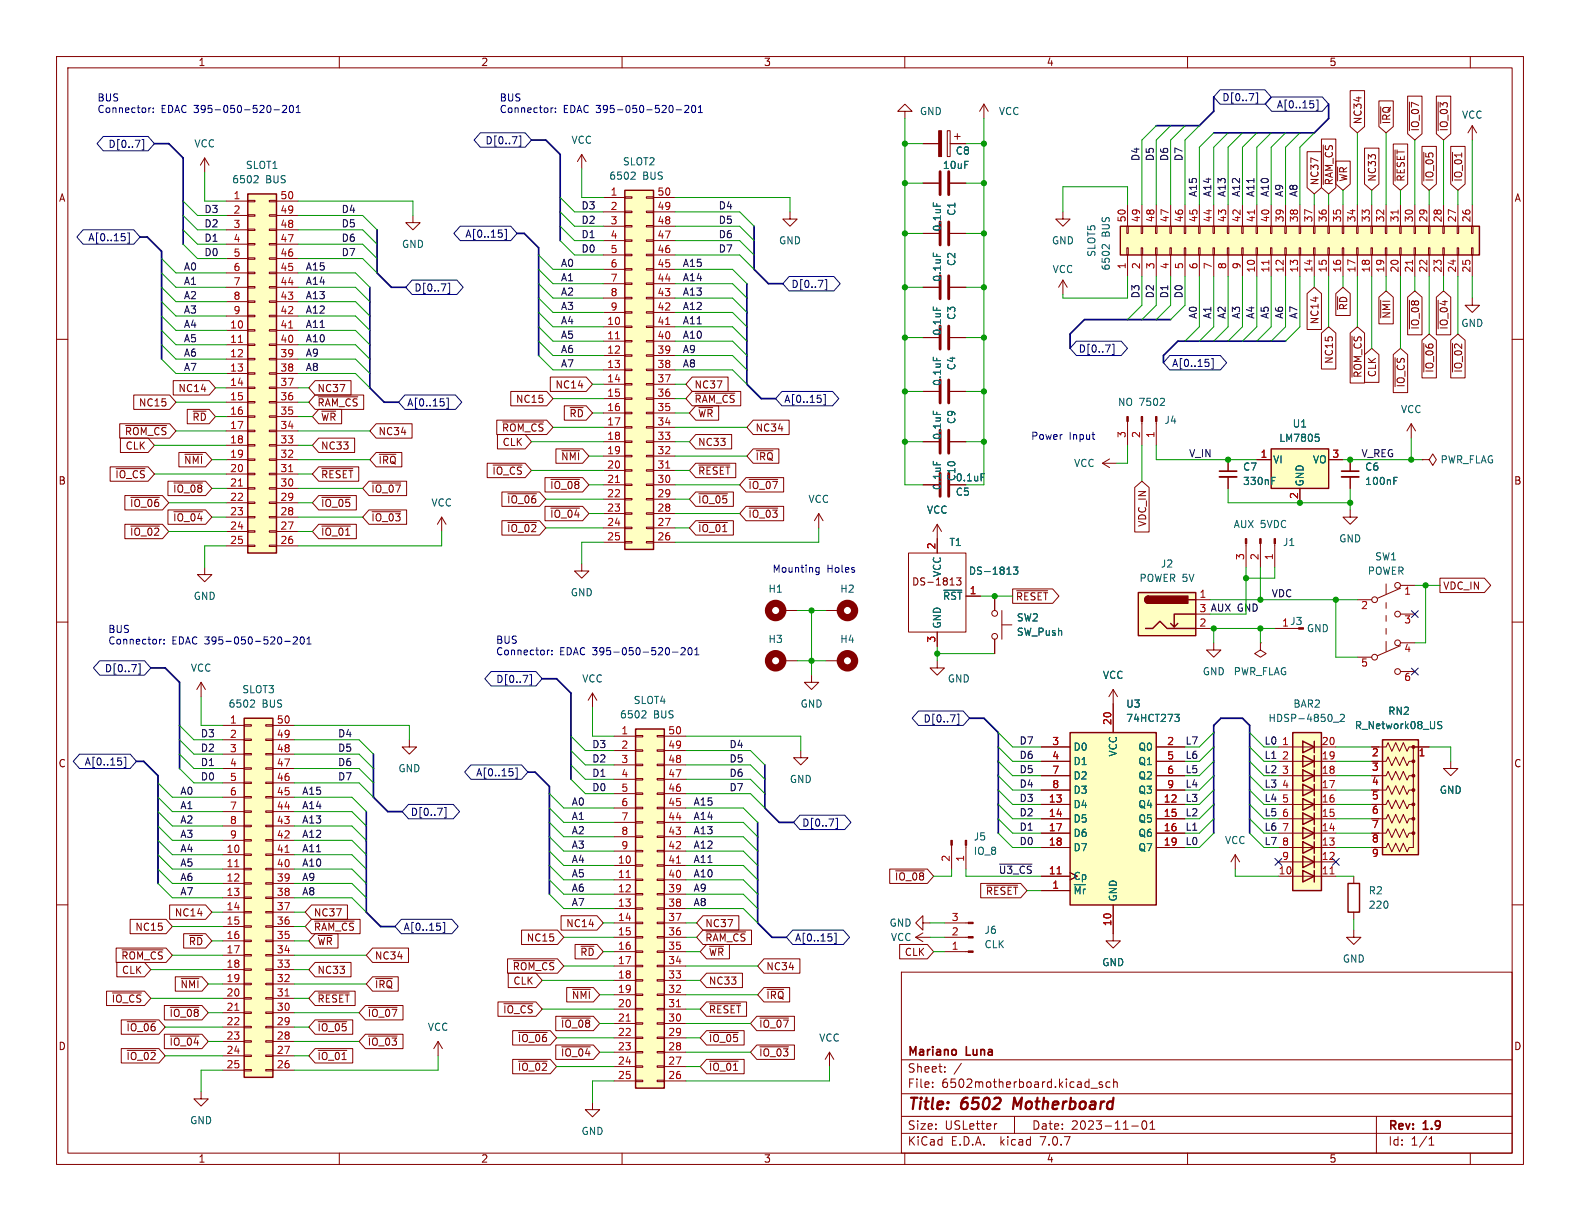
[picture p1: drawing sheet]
<svg xmlns="http://www.w3.org/2000/svg" width="279mm" height="216mm" viewBox="0 0 279 216" stroke-linecap="round" stroke-linejoin="round" font-family="sans-serif">
<defs><g id="words">
<g font-size="2.8" fill="#840000">
<text x="160.4" y="196.8">Title:</text>
<text x="170.1" y="196.8">6502</text>
<text x="180" y="196.8">Motherboard</text>
</g>
<g font-size="2.1" fill="#840000">
<text x="160.4" y="189.9">Sheet:</text>
<text x="160.4" y="187.1">Mariano</text>
<text x="170.9" y="187.1">Luna</text>
<text x="160.4" y="192.6">File:</text>
<text x="166.5" y="192.6">6502motherboard.kicad_sch</text>
<text x="160.4" y="202.8">KiCad</text>
<text x="160.4" y="200">Size:</text>
<text x="167.1" y="200">USLetter</text>
<text x="168.1" y="202.8">E.D.A.</text>
<text x="177" y="202.8">kicad</text>
<text x="182.4" y="200">Date:</text>
<text x="184.2" y="202.8">7.0.7</text>
<text x="189.4" y="200">2023-11-01</text>
<text x="245.4" y="200.2">Rev:</text>
<text x="245.4" y="202.8">Id:</text>
<text x="249.5" y="202.8">1/1</text>
<text x="251.8" y="200.2">1.9</text>
</g>
<g font-size="1.8" fill="#840000">
<text x="35" y="11.9">1</text>
<text x="85" y="11.9">2</text>
<text x="135" y="11.9">3</text>
<text x="185" y="11.9">4</text>
<text x="235" y="11.9">5</text>
<text x="241" y="22.1" transform="rotate(-90 241 22.1)">NC34</text>
<text x="246.1" y="22.1" transform="rotate(-90 246.1 22.1)">~{IRQ}</text>
<text x="251.1" y="23.3" transform="rotate(-90 251.1 23.3)">~{IO_07}</text>
<text x="256.2" y="23.3" transform="rotate(-90 256.2 23.3)">~{IO_03}</text>
<text x="10.3" y="35.9">A</text>
<text x="233.4" y="32.9" transform="rotate(-90 233.4 32.9)">NC37</text>
<text x="235.9" y="32.9" transform="rotate(-90 235.9 32.9)">~{RAM_CS}</text>
<text x="238.4" y="32.2" transform="rotate(-90 238.4 32.2)">~{WR}</text>
<text x="243.5" y="32.2" transform="rotate(-90 243.5 32.2)">NC33</text>
<text x="248.6" y="32.2" transform="rotate(-90 248.6 32.2)">~{RESET}</text>
<text x="253.7" y="32.2" transform="rotate(-90 253.7 32.2)">~{IO_05}</text>
<text x="258.8" y="32.2" transform="rotate(-90 258.8 32.2)">~{IO_01}</text>
<text x="267.7" y="35.9">A</text>
<text x="233.4" y="57.5" transform="rotate(-90 233.4 57.5)">NC14</text>
<text x="238.4" y="55" transform="rotate(-90 238.4 55)">~{RD}</text>
<text x="246.1" y="56.5" transform="rotate(-90 246.1 56.5)">~{NMI}</text>
<text x="251.1" y="58.4" transform="rotate(-90 251.1 58.4)">~{IO_08}</text>
<text x="256.2" y="58.4" transform="rotate(-90 256.2 58.4)">~{IO_04}</text>
<text x="235.9" y="64.4" transform="rotate(-90 235.9 64.4)">NC15</text>
<text x="31.4" y="69.5">NC14</text>
<text x="56" y="69.5">NC37</text>
<text x="91.1" y="71.4">NC15</text>
<text x="98.1" y="68.9">NC14</text>
<text x="122.7" y="68.9">NC37</text>
<text x="122.7" y="71.4">~{RAM_CS}</text>
<text x="241" y="66.9" transform="rotate(-90 241 66.9)">~{ROM_CS}</text>
<text x="243.5" y="66.8" transform="rotate(-90 243.5 66.8)">CLK</text>
<text x="248.6" y="68.6" transform="rotate(-90 248.6 68.6)">~{IO_CS}</text>
<text x="253.7" y="66" transform="rotate(-90 253.7 66)">~{IO_06}</text>
<text x="258.8" y="66" transform="rotate(-90 258.8 66)">~{IO_02}</text>
<text x="22" y="77.2">~{ROM_CS}</text>
<text x="24.5" y="72.1">NC15</text>
<text x="33.9" y="74.6">~{RD}</text>
<text x="56" y="72.1">~{RAM_CS}</text>
<text x="56.7" y="74.6">~{WR}</text>
<text x="66.8" y="77.2">NC34</text>
<text x="88.7" y="76.5">~{ROM_CS}</text>
<text x="100.6" y="74">~{RD}</text>
<text x="123.3" y="74">~{WR}</text>
<text x="133.5" y="76.5">NC34</text>
<text x="22.1" y="79.7">CLK</text>
<text x="32.4" y="82.2">~{NMI}</text>
<text x="56.7" y="79.7">NC33</text>
<text x="66.8" y="82.2">~{IRQ}</text>
<text x="88.8" y="79.1">CLK</text>
<text x="99.1" y="81.6">~{NMI}</text>
<text x="123.3" y="79.1">NC33</text>
<text x="133.5" y="81.6">~{IRQ}</text>
<text x="10.3" y="85.9">B</text>
<text x="20.3" y="84.8">~{IO_CS}</text>
<text x="22.9" y="89.9">~{IO_06}</text>
<text x="30.5" y="87.3">~{IO_08}</text>
<text x="56.7" y="89.9">~{IO_05}</text>
<text x="56.7" y="84.8">~{RESET}</text>
<text x="65.6" y="87.3">~{IO_07}</text>
<text x="87" y="84.1">~{IO_CS}</text>
<text x="89.6" y="89.2">~{IO_06}</text>
<text x="97.2" y="86.7">~{IO_08}</text>
<text x="123.3" y="89.2">~{IO_05}</text>
<text x="123.3" y="84.1">~{RESET}</text>
<text x="132.2" y="86.7">~{IO_07}</text>
<text x="267.7" y="85.9">B</text>
<text x="22.9" y="94.9">~{IO_02}</text>
<text x="30.5" y="92.4">~{IO_04}</text>
<text x="56.7" y="94.9">~{IO_01}</text>
<text x="65.6" y="92.4">~{IO_03}</text>
<text x="89.6" y="94.3">~{IO_02}</text>
<text x="97.2" y="91.8">~{IO_04}</text>
<text x="123.3" y="94.3">~{IO_01}</text>
<text x="132.2" y="91.8">~{IO_03}</text>
<text x="202.9" y="93.3" transform="rotate(-90 202.9 93.3)">VDC_IN</text>
<text x="161.2" y="103.7">DS-1813</text>
<text x="179.5" y="106.4">~{RESET}</text>
<text x="255.1" y="104.5">VDC_IN</text>
<text x="10.3" y="135.9">C</text>
<text x="242.5" y="134.1">2</text>
<text x="242.5" y="136.6">3</text>
<text x="267.7" y="135.9">C</text>
<text x="242.5" y="139.1">4</text>
<text x="242.5" y="141.7">5</text>
<text x="242.5" y="144.2">6</text>
<text x="242.5" y="146.8">7</text>
<text x="242.5" y="149.3">8</text>
<text x="158.1" y="155.9">~{IO_08}</text>
<text x="174.2" y="158.4">~{RESET}</text>
<text x="23.8" y="164.8">NC15</text>
<text x="30.8" y="162.2">NC14</text>
<text x="33.3" y="167.3">~{RD}</text>
<text x="55.4" y="164.8">~{RAM_CS}</text>
<text x="55.4" y="162.2">NC37</text>
<text x="56" y="167.3">~{WR}</text>
<text x="93" y="166.7">NC15</text>
<text x="100" y="164.1">NC14</text>
<text x="124.6" y="164.1">NC37</text>
<text x="124.6" y="166.7">~{RAM_CS}</text>
<text x="21.3" y="169.9">~{ROM_CS}</text>
<text x="21.5" y="172.4">CLK</text>
<text x="56" y="172.4">NC33</text>
<text x="66.2" y="169.9">NC34</text>
<text x="90.6" y="171.8">~{ROM_CS}</text>
<text x="102.5" y="169.2">~{RD}</text>
<text x="125.3" y="169.2">~{WR}</text>
<text x="135.4" y="171.8">NC34</text>
<text x="159.9" y="169.2">CLK</text>
<text x="19.7" y="177.5">~{IO_CS}</text>
<text x="31.8" y="174.9">~{NMI}</text>
<text x="56" y="177.5">~{RESET}</text>
<text x="66.2" y="174.9">~{IRQ}</text>
<text x="88.9" y="179.4">~{IO_CS}</text>
<text x="90.7" y="174.3">CLK</text>
<text x="101" y="176.8">~{NMI}</text>
<text x="125.3" y="174.3">NC33</text>
<text x="125.3" y="179.4">~{RESET}</text>
<text x="135.4" y="176.8">~{IRQ}</text>
<text x="10.3" y="185.9">D</text>
<text x="22.3" y="182.6">~{IO_06}</text>
<text x="29.9" y="185.1">~{IO_04}</text>
<text x="29.9" y="180">~{IO_08}</text>
<text x="56" y="182.6">~{IO_05}</text>
<text x="64.9" y="180">~{IO_07}</text>
<text x="64.9" y="185.1">~{IO_03}</text>
<text x="91.5" y="184.5">~{IO_06}</text>
<text x="99.1" y="181.9">~{IO_08}</text>
<text x="125.3" y="184.5">~{IO_05}</text>
<text x="134.1" y="181.9">~{IO_07}</text>
<text x="267.7" y="185.9">D</text>
<text x="22.3" y="187.6">~{IO_02}</text>
<text x="56" y="187.6">~{IO_01}</text>
<text x="91.5" y="189.5">~{IO_02}</text>
<text x="99.1" y="187">~{IO_04}</text>
<text x="125.3" y="189.5">~{IO_01}</text>
<text x="134.1" y="187">~{IO_03}</text>
<text x="35" y="205.8">1</text>
<text x="85" y="205.8">2</text>
<text x="135" y="205.8">3</text>
<text x="185" y="205.8">4</text>
<text x="235" y="205.8">5</text>
</g>
<g font-size="1.8" fill="#0000c2">
<text x="17.1" y="18">BUS</text>
<text x="17.1" y="20.1">Connector:</text>
<text x="28.5" y="20.1">EDAC 395-050-520-201</text>
<text x="88.3" y="18">BUS</text>
<text x="88.3" y="20.1">Connector:</text>
<text x="99.6" y="20.1">EDAC 395-050-520-201</text>
<text x="182.2" y="77.9">Power</text>
<text x="189" y="77.9">Input</text>
<text x="136.5" y="101.4">Mounting</text>
<text x="146.2" y="101.4">Holes</text>
<text x="19" y="112">BUS</text>
<text x="87.6" y="113.9">BUS</text>
<text x="19" y="114.1">Connector:</text>
<text x="30.4" y="114.1">EDAC 395-050-520-201</text>
<text x="87.6" y="116">Connector:</text>
<text x="99" y="116">EDAC 395-050-520-201</text>
</g>
<g font-size="1.8" fill="#006464">
<text x="162.6" y="20.5">GND</text>
<text x="176.5" y="20.5">VCC</text>
<text x="258.4" y="21.2">VCC</text>
<text x="34.3" y="26.3">VCC</text>
<text x="101" y="25.6">VCC</text>
<text x="110.1" y="29.4">SLOT2</text>
<text x="168.9" y="27.5">C8</text>
<text x="41" y="32.6">6502</text>
<text x="43.4" y="30.1">SLOT1</text>
<text x="47" y="32.6">BUS</text>
<text x="107.6" y="32">6502</text>
<text x="113.6" y="32">BUS</text>
<text x="166.6" y="30.1">10uF</text>
<text x="166.6" y="41" transform="rotate(-90 166.6 41)">0.1uF</text>
<text x="169.1" y="38.3" transform="rotate(-90 169.1 38.3)">C1</text>
<text x="196.4" y="41.9" transform="rotate(-90 196.4 41.9)">BUS</text>
<text x="71" y="44">GND</text>
<text x="137.7" y="43.4">GND</text>
<text x="169.1" y="47.1" transform="rotate(-90 169.1 47.1)">C2</text>
<text x="185.9" y="43.4">GND</text>
<text x="193.9" y="45.5" transform="rotate(-90 193.9 45.5)">SLOT5</text>
<text x="196.4" y="47.9" transform="rotate(-90 196.4 47.9)">6502</text>
<text x="166.6" y="49.9" transform="rotate(-90 166.6 49.9)">0.1uF</text>
<text x="186" y="48.5">VCC</text>
<text x="166.6" y="59.4" transform="rotate(-90 166.6 59.4)">0.1uF</text>
<text x="169.1" y="56.7" transform="rotate(-90 169.1 56.7)">C3</text>
<text x="258.3" y="58">GND</text>
<text x="169.1" y="65.6" transform="rotate(-90 169.1 65.6)">C4</text>
<text x="166.6" y="68.3" transform="rotate(-90 166.6 68.3)">0.1uF</text>
<text x="197.6" y="72">NO 7502</text>
<text x="166.6" y="77.9" transform="rotate(-90 166.6 77.9)">0.1uF</text>
<text x="169.1" y="75.1" transform="rotate(-90 169.1 75.1)">C9</text>
<text x="205.8" y="75.2">J4</text>
<text x="228.5" y="75.8">U1</text>
<text x="247.6" y="73.3">VCC</text>
<text x="189.8" y="82.8">VCC</text>
<text x="219.7" y="83.4">C7</text>
<text x="225" y="82.1">VI</text>
<text x="226.1" y="78.3">LM7805</text>
<text x="232.1" y="82.1">VO</text>
<text x="241.3" y="83.4">C6</text>
<text x="254.6" y="82.1">PWR_FLAG</text>
<text x="76.2" y="89.8">VCC</text>
<text x="142.9" y="89.1">VCC</text>
<text x="166.6" y="86.8" transform="rotate(-90 166.6 86.8)">0.1uF</text>
<text x="168.9" y="87.9">C5</text>
<text x="168.9" y="85.3">0.1uF</text>
<text x="169.1" y="85.2" transform="rotate(-90 169.1 85.2)">C10</text>
<text x="219.7" y="86">330nF</text>
<text x="230.7" y="86.1" transform="rotate(-90 230.7 86.1)">GND</text>
<text x="241.3" y="86">100nF</text>
<text x="163.8" y="91">VCC</text>
<text x="218.1" y="93.6">AUX 5VDC</text>
<text x="167.8" y="96.7">T1</text>
<text x="171.2" y="101.8">DS-1813</text>
<text x="205.2" y="100.6">J2</text>
<text x="226.8" y="96.7">J1</text>
<text x="236.7" y="96.1">GND</text>
<text x="241.8" y="101.8">POWER</text>
<text x="243.1" y="99.3">SW1</text>
<text x="34.2" y="106.3">GND</text>
<text x="100.8" y="105.6">GND</text>
<text x="135.8" y="105">H1</text>
<text x="148.5" y="105">H2</text>
<text x="166.6" y="102.1" transform="rotate(-90 166.6 102.1)">VCC</text>
<text x="166.7" y="106.3">~{RST}</text>
<text x="201.4" y="103.1">POWER 5V</text>
<text x="135.8" y="113.9">H3</text>
<text x="148.5" y="113.9">H4</text>
<text x="166.6" y="111.3" transform="rotate(-90 166.6 111.3)">GND</text>
<text x="179.7" y="110.1">SW2</text>
<text x="179.7" y="112.6">SW_Push</text>
<text x="226.6" y="110.9">1 J3</text>
<text x="231" y="112">GND</text>
<text x="33.6" y="119">VCC</text>
<text x="212.6" y="119.6">GND</text>
<text x="218.1" y="119.6">PWR_FLAG</text>
<text x="40.3" y="125.3">6502</text>
<text x="42.7" y="122.8">SLOT3</text>
<text x="46.3" y="125.3">BUS</text>
<text x="102.9" y="120.9">VCC</text>
<text x="112" y="124.7">SLOT4</text>
<text x="141.5" y="125.3">GND</text>
<text x="167.5" y="120.9">GND</text>
<text x="194.9" y="120.2">VCC</text>
<text x="199.1" y="125.3">U3</text>
<text x="228.6" y="125.3">BAR2</text>
<text x="109.5" y="127.2">6502</text>
<text x="115.6" y="127.2">BUS</text>
<text x="199.1" y="127.9">74HCT273</text>
<text x="224.2" y="127.9">HDSP-4850_2</text>
<text x="239.5" y="129.1">R_Network08_US</text>
<text x="245.4" y="126.6">RN2</text>
<text x="70.4" y="136.8">GND</text>
<text x="189.7" y="132.9">D0</text>
<text x="189.7" y="135.5">D1</text>
<text x="197.7" y="133.9" transform="rotate(-90 197.7 133.9)">VCC</text>
<text x="201.2" y="132.9">Q0</text>
<text x="201.2" y="135.5">Q1</text>
<text x="139.6" y="138.7">GND</text>
<text x="189.7" y="143.1">D4</text>
<text x="189.7" y="138">D2</text>
<text x="189.7" y="140.6">D3</text>
<text x="201.2" y="143.1">Q4</text>
<text x="201.2" y="138">Q2</text>
<text x="201.2" y="140.6">Q3</text>
<text x="254.5" y="140.6">GND</text>
<text x="172.1" y="148.8">J5</text>
<text x="189.7" y="145.6">D5</text>
<text x="189.7" y="148.2">D6</text>
<text x="201.2" y="145.6">Q5</text>
<text x="201.2" y="148.2">Q6</text>
<text x="216.5" y="149.5">VCC</text>
<text x="172.1" y="151.4">IO_8</text>
<text x="189.7" y="155.8">Cp</text>
<text x="189.7" y="150.7">D7</text>
<text x="201.2" y="150.7">Q7</text>
<text x="189.7" y="158.3">~{Mr}</text>
<text x="197.7" y="159.5" transform="rotate(-90 197.7 159.5)">GND</text>
<text x="241.9" y="158.3">R2</text>
<text x="241.9" y="160.9">220</text>
<text x="157.2" y="164.1">GND</text>
<text x="157.4" y="166.6">VCC</text>
<text x="174" y="165.3">J6</text>
<text x="174" y="167.9">CLK</text>
<text x="194.8" y="171">GND</text>
<text x="237.4" y="170.4">GND</text>
<text x="75.6" y="182.5">VCC</text>
<text x="144.8" y="184.4">VCC</text>
<text x="33.5" y="199">GND</text>
<text x="102.7" y="200.9">GND</text>
</g>
<g font-size="1.8" fill="#000084">
<text x="216.1" y="18.1">D[0..7]</text>
<text x="225.7" y="19.4">A[0..15]</text>
<text x="19.1" y="26.4">D[0..7]</text>
<text x="85.8" y="25.7">D[0..7]</text>
<text x="15.5" y="42.9">A[0..15]</text>
<text x="82.2" y="42.2">A[0..15]</text>
<text x="73.2" y="51.8">D[0..7]</text>
<text x="139.9" y="51.1">D[0..7]</text>
<text x="190.7" y="62.5">D[0..7]</text>
<text x="207.2" y="65.1">A[0..15]</text>
<text x="138.6" y="71.4">A[0..15]</text>
<text x="71.9" y="72.1">A[0..15]</text>
<text x="18.4" y="119.1">D[0..7]</text>
<text x="87.7" y="121">D[0..7]</text>
<text x="163.2" y="128">D[0..7]</text>
<text x="14.9" y="135.6">A[0..15]</text>
<text x="84.1" y="137.5">A[0..15]</text>
<text x="72.5" y="144.5">D[0..7]</text>
<text x="141.8" y="146.4">D[0..7]</text>
<text x="71.3" y="164.8">A[0..15]</text>
<text x="140.5" y="166.7">A[0..15]</text>
</g>
<g font-size="1.8" fill="#0f0f0f">
<text x="201.6" y="28.6" transform="rotate(-90 201.6 28.6)">D4</text>
<text x="204.1" y="28.6" transform="rotate(-90 204.1 28.6)">D5</text>
<text x="206.7" y="28.6" transform="rotate(-90 206.7 28.6)">D6</text>
<text x="209.2" y="28.6" transform="rotate(-90 209.2 28.6)">D7</text>
<text x="211.7" y="34.9" transform="rotate(-90 211.7 34.9)">A15</text>
<text x="214.3" y="34.9" transform="rotate(-90 214.3 34.9)">A14</text>
<text x="216.8" y="34.9" transform="rotate(-90 216.8 34.9)">A13</text>
<text x="219.4" y="34.9" transform="rotate(-90 219.4 34.9)">A12</text>
<text x="221.9" y="34.9" transform="rotate(-90 221.9 34.9)">A11</text>
<text x="224.4" y="34.9" transform="rotate(-90 224.4 34.9)">A10</text>
<text x="227" y="34.9" transform="rotate(-90 227 34.9)">A9</text>
<text x="229.5" y="34.9" transform="rotate(-90 229.5 34.9)">A8</text>
<text x="36.1" y="37.8">D3</text>
<text x="36.1" y="40.3">D2</text>
<text x="60.3" y="40.3">D5</text>
<text x="60.3" y="37.8">D4</text>
<text x="102.7" y="37.1">D3</text>
<text x="102.7" y="39.7">D2</text>
<text x="127" y="37.1">D4</text>
<text x="127" y="39.7">D5</text>
<text x="32.4" y="47.9">A0</text>
<text x="36.1" y="45.4">D0</text>
<text x="36.1" y="42.8">D1</text>
<text x="54" y="47.9">A15</text>
<text x="60.3" y="42.8">D6</text>
<text x="60.3" y="45.4">D7</text>
<text x="99.1" y="47.3">A0</text>
<text x="102.7" y="44.7">D0</text>
<text x="102.7" y="42.2">D1</text>
<text x="120.6" y="47.3">A15</text>
<text x="127" y="42.2">D6</text>
<text x="127" y="44.7">D7</text>
<text x="32.4" y="53">A2</text>
<text x="32.4" y="50.5">A1</text>
<text x="54" y="50.5">A14</text>
<text x="54" y="53">A13</text>
<text x="99.1" y="52.4">A2</text>
<text x="99.1" y="49.8">A1</text>
<text x="120.6" y="49.8">A14</text>
<text x="120.6" y="52.4">A13</text>
<text x="201.6" y="52.8" transform="rotate(-90 201.6 52.8)">D3</text>
<text x="204.1" y="52.8" transform="rotate(-90 204.1 52.8)">D2</text>
<text x="206.7" y="52.8" transform="rotate(-90 206.7 52.8)">D1</text>
<text x="209.2" y="52.8" transform="rotate(-90 209.2 52.8)">D0</text>
<text x="32.4" y="58.1">A4</text>
<text x="32.4" y="55.5">A3</text>
<text x="54" y="55.5">A12</text>
<text x="54" y="58.1">A11</text>
<text x="99.1" y="54.9">A3</text>
<text x="99.1" y="57.4">A4</text>
<text x="99.1" y="60">A5</text>
<text x="120.6" y="54.9">A12</text>
<text x="120.6" y="57.4">A11</text>
<text x="120.6" y="60">A10</text>
<text x="211.7" y="56.5" transform="rotate(-90 211.7 56.5)">A0</text>
<text x="214.3" y="56.5" transform="rotate(-90 214.3 56.5)">A1</text>
<text x="216.8" y="56.5" transform="rotate(-90 216.8 56.5)">A2</text>
<text x="219.4" y="56.5" transform="rotate(-90 219.4 56.5)">A3</text>
<text x="221.9" y="56.5" transform="rotate(-90 221.9 56.5)">A4</text>
<text x="224.4" y="56.5" transform="rotate(-90 224.4 56.5)">A5</text>
<text x="227" y="56.5" transform="rotate(-90 227 56.5)">A6</text>
<text x="229.5" y="56.5" transform="rotate(-90 229.5 56.5)">A7</text>
<text x="32.4" y="60.6">A5</text>
<text x="32.4" y="63.2">A6</text>
<text x="32.4" y="65.7">A7</text>
<text x="54" y="65.7">A8</text>
<text x="54" y="63.2">A9</text>
<text x="54" y="60.6">A10</text>
<text x="99.1" y="65.1">A7</text>
<text x="99.1" y="62.5">A6</text>
<text x="120.6" y="65.1">A8</text>
<text x="120.6" y="62.5">A9</text>
<text x="210.2" y="80.9">V_IN</text>
<text x="240.7" y="80.9">V_REG</text>
<text x="224.8" y="105.7">VDC</text>
<text x="212" y="108.3">3 AUX GND</text>
<text x="35.4" y="130.5">D3</text>
<text x="59.7" y="130.5">D4</text>
<text x="180.2" y="131.7">D7</text>
<text x="209.5" y="131.7">L7</text>
<text x="223.5" y="131.7">L0</text>
<text x="35.4" y="133">D2</text>
<text x="35.4" y="135.5">D1</text>
<text x="59.7" y="133">D5</text>
<text x="59.7" y="135.5">D6</text>
<text x="104.6" y="137.4">D1</text>
<text x="104.6" y="134.9">D2</text>
<text x="104.6" y="132.4">D3</text>
<text x="128.9" y="134.9">D5</text>
<text x="128.9" y="137.4">D6</text>
<text x="128.9" y="132.4">D4</text>
<text x="180.2" y="134.3">D6</text>
<text x="180.2" y="136.8">D5</text>
<text x="209.5" y="134.3">L6</text>
<text x="209.5" y="136.8">L5</text>
<text x="223.5" y="136.8">L2</text>
<text x="223.5" y="134.3">L1</text>
<text x="31.8" y="140.6">A0</text>
<text x="31.8" y="143.2">A1</text>
<text x="35.4" y="138.1">D0</text>
<text x="53.3" y="140.6">A15</text>
<text x="53.3" y="143.2">A14</text>
<text x="59.7" y="138.1">D7</text>
<text x="101" y="142.5">A0</text>
<text x="104.6" y="140">D0</text>
<text x="122.6" y="142.5">A15</text>
<text x="128.9" y="140">D7</text>
<text x="180.2" y="141.9">D3</text>
<text x="180.2" y="139.4">D4</text>
<text x="209.5" y="139.4">L4</text>
<text x="209.5" y="141.9">L3</text>
<text x="223.5" y="141.9">L4</text>
<text x="223.5" y="139.4">L3</text>
<text x="31.8" y="145.7">A2</text>
<text x="31.8" y="148.2">A3</text>
<text x="53.3" y="148.2">A12</text>
<text x="53.3" y="145.7">A13</text>
<text x="101" y="145.1">A1</text>
<text x="101" y="147.6">A2</text>
<text x="122.6" y="147.6">A13</text>
<text x="122.6" y="145.1">A14</text>
<text x="180.2" y="149.5">D0</text>
<text x="180.2" y="147">D1</text>
<text x="180.2" y="144.4">D2</text>
<text x="209.5" y="144.4">L2</text>
<text x="209.5" y="147">L1</text>
<text x="209.5" y="149.5">L0</text>
<text x="223.5" y="144.4">L5</text>
<text x="223.5" y="147">L6</text>
<text x="223.5" y="149.5">L7</text>
<text x="31.8" y="155.9">A6</text>
<text x="31.8" y="153.3">A5</text>
<text x="31.8" y="150.8">A4</text>
<text x="53.3" y="150.8">A11</text>
<text x="53.3" y="155.9">A9</text>
<text x="53.3" y="153.3">A10</text>
<text x="101" y="155.2">A5</text>
<text x="101" y="152.7">A4</text>
<text x="101" y="150.1">A3</text>
<text x="122.6" y="152.7">A11</text>
<text x="122.6" y="155.2">A10</text>
<text x="122.6" y="150.1">A12</text>
<text x="176.5" y="154.6">~{U3_CS} 11</text>
<text x="31.8" y="158.4">A7</text>
<text x="53.3" y="158.4">A8</text>
<text x="101" y="160.3">A7</text>
<text x="101" y="157.8">A6</text>
<text x="122.6" y="160.3">A8</text>
<text x="122.6" y="157.8">A9</text>
</g>
<g font-size="1.8" fill="#a90000">
<text x="41.2" y="35.3">1</text>
<text x="49.5" y="35.3">50</text>
<text x="107.9" y="34.7">1</text>
<text x="116.2" y="34.7">50</text>
<text x="41.2" y="37.8">2</text>
<text x="41.2" y="40.4">3</text>
<text x="49.5" y="40.4">48</text>
<text x="49.5" y="37.8">49</text>
<text x="107.9" y="37.2">2</text>
<text x="107.9" y="39.8">3</text>
<text x="116.2" y="39.8">48</text>
<text x="116.2" y="37.2">49</text>
<text x="199.1" y="39.4" transform="rotate(-90 199.1 39.4)">50</text>
<text x="201.7" y="39.4" transform="rotate(-90 201.7 39.4)">49</text>
<text x="204.2" y="39.4" transform="rotate(-90 204.2 39.4)">48</text>
<text x="206.8" y="39.4" transform="rotate(-90 206.8 39.4)">47</text>
<text x="209.3" y="39.4" transform="rotate(-90 209.3 39.4)">46</text>
<text x="211.8" y="39.4" transform="rotate(-90 211.8 39.4)">45</text>
<text x="214.4" y="39.4" transform="rotate(-90 214.4 39.4)">44</text>
<text x="216.9" y="39.4" transform="rotate(-90 216.9 39.4)">43</text>
<text x="219.5" y="39.4" transform="rotate(-90 219.5 39.4)">42</text>
<text x="222" y="39.4" transform="rotate(-90 222 39.4)">41</text>
<text x="224.5" y="39.4" transform="rotate(-90 224.5 39.4)">40</text>
<text x="227.1" y="39.4" transform="rotate(-90 227.1 39.4)">39</text>
<text x="229.6" y="39.4" transform="rotate(-90 229.6 39.4)">38</text>
<text x="232.2" y="39.4" transform="rotate(-90 232.2 39.4)">37</text>
<text x="234.7" y="39.4" transform="rotate(-90 234.7 39.4)">36</text>
<text x="237.2" y="39.4" transform="rotate(-90 237.2 39.4)">35</text>
<text x="239.8" y="39.4" transform="rotate(-90 239.8 39.4)">34</text>
<text x="242.3" y="39.4" transform="rotate(-90 242.3 39.4)">33</text>
<text x="244.9" y="39.4" transform="rotate(-90 244.9 39.4)">32</text>
<text x="247.4" y="39.4" transform="rotate(-90 247.4 39.4)">31</text>
<text x="249.9" y="39.4" transform="rotate(-90 249.9 39.4)">30</text>
<text x="252.5" y="39.4" transform="rotate(-90 252.5 39.4)">29</text>
<text x="255" y="39.4" transform="rotate(-90 255 39.4)">28</text>
<text x="257.6" y="39.4" transform="rotate(-90 257.6 39.4)">27</text>
<text x="260.1" y="39.4" transform="rotate(-90 260.1 39.4)">26</text>
<text x="41.2" y="42.9">4</text>
<text x="41.2" y="45.5">5</text>
<text x="49.5" y="45.5">46</text>
<text x="49.5" y="42.9">47</text>
<text x="107.9" y="42.3">4</text>
<text x="107.9" y="44.8">5</text>
<text x="107.9" y="47.4">6</text>
<text x="116.2" y="47.4">45</text>
<text x="116.2" y="44.8">46</text>
<text x="116.2" y="42.3">47</text>
<text x="199.1" y="47.7" transform="rotate(-90 199.1 47.7)">1</text>
<text x="201.7" y="47.7" transform="rotate(-90 201.7 47.7)">2</text>
<text x="204.2" y="47.7" transform="rotate(-90 204.2 47.7)">3</text>
<text x="206.8" y="47.7" transform="rotate(-90 206.8 47.7)">4</text>
<text x="209.3" y="47.7" transform="rotate(-90 209.3 47.7)">5</text>
<text x="211.8" y="47.7" transform="rotate(-90 211.8 47.7)">6</text>
<text x="214.4" y="47.7" transform="rotate(-90 214.4 47.7)">7</text>
<text x="216.9" y="47.7" transform="rotate(-90 216.9 47.7)">8</text>
<text x="219.5" y="47.7" transform="rotate(-90 219.5 47.7)">9</text>
<text x="41.2" y="48">6</text>
<text x="41.2" y="50.5">7</text>
<text x="41.2" y="53.1">8</text>
<text x="49.5" y="53.1">43</text>
<text x="49.5" y="50.5">44</text>
<text x="49.5" y="48">45</text>
<text x="107.9" y="49.9">7</text>
<text x="107.9" y="52.5">8</text>
<text x="116.2" y="52.5">43</text>
<text x="116.2" y="49.9">44</text>
<text x="222" y="48.3" transform="rotate(-90 222 48.3)">10</text>
<text x="224.5" y="48.3" transform="rotate(-90 224.5 48.3)">11</text>
<text x="227.1" y="48.3" transform="rotate(-90 227.1 48.3)">12</text>
<text x="229.6" y="48.3" transform="rotate(-90 229.6 48.3)">13</text>
<text x="232.2" y="48.3" transform="rotate(-90 232.2 48.3)">14</text>
<text x="234.7" y="48.3" transform="rotate(-90 234.7 48.3)">15</text>
<text x="237.2" y="48.3" transform="rotate(-90 237.2 48.3)">16</text>
<text x="239.8" y="48.3" transform="rotate(-90 239.8 48.3)">17</text>
<text x="242.3" y="48.3" transform="rotate(-90 242.3 48.3)">18</text>
<text x="244.9" y="48.3" transform="rotate(-90 244.9 48.3)">19</text>
<text x="247.4" y="48.3" transform="rotate(-90 247.4 48.3)">20</text>
<text x="249.9" y="48.3" transform="rotate(-90 249.9 48.3)">21</text>
<text x="252.5" y="48.3" transform="rotate(-90 252.5 48.3)">22</text>
<text x="255" y="48.3" transform="rotate(-90 255 48.3)">23</text>
<text x="257.6" y="48.3" transform="rotate(-90 257.6 48.3)">24</text>
<text x="260.1" y="48.3" transform="rotate(-90 260.1 48.3)">25</text>
<text x="40.6" y="58.2">10</text>
<text x="41.2" y="55.6">9</text>
<text x="49.5" y="58.2">41</text>
<text x="49.5" y="55.6">42</text>
<text x="107.3" y="57.5">10</text>
<text x="107.9" y="55">9</text>
<text x="116.2" y="57.5">41</text>
<text x="116.2" y="55">42</text>
<text x="40.6" y="60.7">11</text>
<text x="40.6" y="63.2">12</text>
<text x="40.6" y="65.8">13</text>
<text x="49.5" y="65.8">38</text>
<text x="49.5" y="63.2">39</text>
<text x="49.5" y="60.7">40</text>
<text x="107.3" y="60.1">11</text>
<text x="107.3" y="62.6">12</text>
<text x="107.3" y="65.2">13</text>
<text x="116.2" y="65.2">38</text>
<text x="116.2" y="62.6">39</text>
<text x="116.2" y="60.1">40</text>
<text x="40.6" y="68.3">14</text>
<text x="40.6" y="70.9">15</text>
<text x="49.5" y="70.9">36</text>
<text x="49.5" y="68.3">37</text>
<text x="107.3" y="67.7">14</text>
<text x="107.3" y="70.2">15</text>
<text x="116.2" y="70.2">36</text>
<text x="116.2" y="67.7">37</text>
<text x="40.6" y="73.4">16</text>
<text x="40.6" y="75.9">17</text>
<text x="49.5" y="75.9">34</text>
<text x="49.5" y="73.4">35</text>
<text x="107.3" y="72.8">16</text>
<text x="107.3" y="75.3">17</text>
<text x="107.3" y="77.9">18</text>
<text x="116.2" y="77.9">33</text>
<text x="116.2" y="75.3">34</text>
<text x="116.2" y="72.8">35</text>
<text x="199.1" y="77.5" transform="rotate(-90 199.1 77.5)">3</text>
<text x="201.7" y="77.5" transform="rotate(-90 201.7 77.5)">2</text>
<text x="204.2" y="77.5" transform="rotate(-90 204.2 77.5)">1</text>
<text x="40.6" y="78.5">18</text>
<text x="40.6" y="81">19</text>
<text x="40.6" y="83.6">20</text>
<text x="49.5" y="83.6">31</text>
<text x="49.5" y="81">32</text>
<text x="49.5" y="78.5">33</text>
<text x="107.3" y="80.4">19</text>
<text x="107.3" y="82.9">20</text>
<text x="116.2" y="82.9">31</text>
<text x="116.2" y="80.4">32</text>
<text x="222.8" y="81">1</text>
<text x="235.5" y="81">3</text>
<text x="40.6" y="86.1">21</text>
<text x="40.6" y="88.6">22</text>
<text x="49.5" y="88.6">29</text>
<text x="49.5" y="86.1">30</text>
<text x="107.3" y="85.5">21</text>
<text x="107.3" y="88">22</text>
<text x="116.2" y="88">29</text>
<text x="116.2" y="85.5">30</text>
<text x="229.6" y="88.3" transform="rotate(-90 229.6 88.3)">2</text>
<text x="40.6" y="91.2">23</text>
<text x="40.6" y="93.7">24</text>
<text x="49.5" y="93.7">27</text>
<text x="49.5" y="91.2">28</text>
<text x="107.3" y="90.6">23</text>
<text x="107.3" y="93.1">24</text>
<text x="107.3" y="95.6">25</text>
<text x="116.2" y="95.6">26</text>
<text x="116.2" y="93.1">27</text>
<text x="116.2" y="90.6">28</text>
<text x="40.6" y="96.3">25</text>
<text x="49.5" y="96.3">26</text>
<text x="165.5" y="97.2" transform="rotate(-90 165.5 97.2)">2</text>
<text x="220.1" y="99.1" transform="rotate(-90 220.1 99.1)">3</text>
<text x="222.6" y="99.1" transform="rotate(-90 222.6 99.1)">2</text>
<text x="225.2" y="99.1" transform="rotate(-90 225.2 99.1)">1</text>
<text x="171.4" y="105.2">1</text>
<text x="212" y="105.8">1</text>
<text x="248.2" y="105.5">1</text>
<text x="165.5" y="113.7" transform="rotate(-90 165.5 113.7)">3</text>
<text x="212" y="110.9">2</text>
<text x="240.6" y="108">2</text>
<text x="248.2" y="110.6">3</text>
<text x="240.6" y="118.2">5</text>
<text x="248.2" y="115.6">4</text>
<text x="248.2" y="120.7">6</text>
<text x="40.6" y="128">1</text>
<text x="40.6" y="130.6">2</text>
<text x="48.9" y="130.6">49</text>
<text x="48.9" y="128">50</text>
<text x="109.8" y="129.9">1</text>
<text x="118.1" y="129.9">50</text>
<text x="186" y="131.8">3</text>
<text x="196.6" y="128.3" transform="rotate(-90 196.6 128.3)">20</text>
<text x="206.3" y="131.8">2</text>
<text x="226.6" y="131.8">1</text>
<text x="233.6" y="131.8">20</text>
<text x="40.6" y="133.1">3</text>
<text x="40.6" y="135.6">4</text>
<text x="48.9" y="135.6">47</text>
<text x="48.9" y="133.1">48</text>
<text x="109.8" y="132.5">2</text>
<text x="109.8" y="135">3</text>
<text x="109.8" y="137.5">4</text>
<text x="118.1" y="137.5">47</text>
<text x="118.1" y="135">48</text>
<text x="118.1" y="132.5">49</text>
<text x="186" y="134.4">4</text>
<text x="186" y="136.9">7</text>
<text x="206.3" y="134.4">5</text>
<text x="206.3" y="136.9">6</text>
<text x="226.6" y="134.4">2</text>
<text x="226.6" y="136.9">3</text>
<text x="233.6" y="136.9">18</text>
<text x="233.6" y="134.4">19</text>
<text x="250.8" y="134.1">1</text>
<text x="40.6" y="138.2">5</text>
<text x="40.6" y="140.7">6</text>
<text x="40.6" y="143.3">7</text>
<text x="48.9" y="143.3">44</text>
<text x="48.9" y="140.7">45</text>
<text x="48.9" y="138.2">46</text>
<text x="109.8" y="140.1">5</text>
<text x="109.8" y="142.6">6</text>
<text x="118.1" y="142.6">45</text>
<text x="118.1" y="140.1">46</text>
<text x="185.4" y="142">13</text>
<text x="186" y="139.4">8</text>
<text x="205.7" y="142">12</text>
<text x="206.3" y="139.4">9</text>
<text x="226.6" y="139.4">4</text>
<text x="226.6" y="142">5</text>
<text x="233.6" y="142">16</text>
<text x="233.6" y="139.4">17</text>
<text x="40.6" y="145.8">8</text>
<text x="40.6" y="148.3">9</text>
<text x="48.9" y="148.3">42</text>
<text x="48.9" y="145.8">43</text>
<text x="109.8" y="145.2">7</text>
<text x="109.8" y="147.7">8</text>
<text x="118.1" y="147.7">43</text>
<text x="118.1" y="145.2">44</text>
<text x="185.4" y="144.5">14</text>
<text x="185.4" y="147.1">17</text>
<text x="185.4" y="149.6">18</text>
<text x="205.7" y="144.5">15</text>
<text x="205.7" y="147.1">16</text>
<text x="205.7" y="149.6">19</text>
<text x="226.6" y="144.5">6</text>
<text x="226.6" y="147.1">7</text>
<text x="226.6" y="149.6">8</text>
<text x="233.6" y="149.6">13</text>
<text x="233.6" y="147.1">14</text>
<text x="233.6" y="144.5">15</text>
<text x="40" y="150.9">10</text>
<text x="40" y="153.4">11</text>
<text x="40" y="156">12</text>
<text x="48.9" y="156">39</text>
<text x="48.9" y="153.4">40</text>
<text x="48.9" y="150.9">41</text>
<text x="109.2" y="152.8">10</text>
<text x="109.2" y="155.3">11</text>
<text x="109.8" y="150.2">9</text>
<text x="118.1" y="155.3">40</text>
<text x="118.1" y="152.8">41</text>
<text x="118.1" y="150.2">42</text>
<text x="168" y="152.5" transform="rotate(-90 168 152.5)">2</text>
<text x="170.6" y="152.5" transform="rotate(-90 170.6 152.5)">1</text>
<text x="185.4" y="154.7">11</text>
<text x="226" y="154.7">10</text>
<text x="226.6" y="152.1">9</text>
<text x="233.6" y="154.7">11</text>
<text x="233.6" y="152.1">12</text>
<text x="242.5" y="151.8">9</text>
<text x="40" y="158.5">13</text>
<text x="40" y="161">14</text>
<text x="48.9" y="161">37</text>
<text x="48.9" y="158.5">38</text>
<text x="109.2" y="157.9">12</text>
<text x="109.2" y="160.4">13</text>
<text x="118.1" y="160.4">38</text>
<text x="118.1" y="157.9">39</text>
<text x="186" y="157.2">1</text>
<text x="40" y="163.6">15</text>
<text x="40" y="166.1">16</text>
<text x="48.9" y="166.1">35</text>
<text x="48.9" y="163.6">36</text>
<text x="109.2" y="162.9">14</text>
<text x="109.2" y="165.5">15</text>
<text x="118.1" y="165.5">36</text>
<text x="118.1" y="162.9">37</text>
<text x="168.2" y="165.5">2</text>
<text x="168.2" y="162.9">3</text>
<text x="196.6" y="163.9" transform="rotate(-90 196.6 163.9)">10</text>
<text x="40" y="168.7">17</text>
<text x="40" y="171.2">18</text>
<text x="40" y="173.7">19</text>
<text x="48.9" y="173.7">32</text>
<text x="48.9" y="171.2">33</text>
<text x="48.9" y="168.7">34</text>
<text x="109.2" y="168">16</text>
<text x="109.2" y="170.6">17</text>
<text x="109.2" y="173.1">18</text>
<text x="118.1" y="173.1">33</text>
<text x="118.1" y="170.6">34</text>
<text x="118.1" y="168">35</text>
<text x="168.2" y="168">1</text>
<text x="40" y="176.3">20</text>
<text x="40" y="178.8">21</text>
<text x="48.9" y="178.8">30</text>
<text x="48.9" y="176.3">31</text>
<text x="109.2" y="175.6">19</text>
<text x="109.2" y="178.2">20</text>
<text x="118.1" y="178.2">31</text>
<text x="118.1" y="175.6">32</text>
<text x="40" y="181.4">22</text>
<text x="40" y="183.9">23</text>
<text x="48.9" y="183.9">28</text>
<text x="48.9" y="181.4">29</text>
<text x="109.2" y="180.7">21</text>
<text x="109.2" y="183.3">22</text>
<text x="109.2" y="185.8">23</text>
<text x="118.1" y="185.8">28</text>
<text x="118.1" y="183.3">29</text>
<text x="118.1" y="180.7">30</text>
<text x="40" y="186.4">24</text>
<text x="40" y="189">25</text>
<text x="48.9" y="189">26</text>
<text x="48.9" y="186.4">27</text>
<text x="109.2" y="188.3">24</text>
<text x="109.2" y="190.9">25</text>
<text x="118.1" y="190.9">26</text>
<text x="118.1" y="188.3">27</text>
</g>
</g></defs>
<g fill="none" stroke="#840000" stroke-width=".18">
<path d="M10 10h259.4v195.9h-259.4zM12 12h255.4v191.9h-255.4zM60 10v2M110 10v2M160 10v2M160 19.7h1.3l-1.3-1.3-1.3 1.3h1.3v1.3M174 18.4l-.8 1.3M174 18.4v2.6M174 18.4l.8 1.3M210 10v2M238.8 16h2.5v6.4l-1.3 1.1-1.2-1.1zM243.8 17.8h2.6v4.6l-1.3 1.1-1.3-1.1z"/>
<path d="M244.2 18.9v2.9M248.9 17h2.6v6.7l-1.3 1.1-1.3-1.1zM249.2 18v5.1M254 17h2.5v6.7l-1.2 1.1-1.3-1.1zM254.3 18v5.1M260 10v2M36.2 27.9l-.8 1.3M36.2 27.9v2.6M36.2 27.9l.8 1.3M40 35.6h3.8M40 38.1h3.8M43.8 38h1.3v.2h-1.3z"/>
<path d="M43.8 35.4h1.3v.3h-1.3zM47.6 38h1.3v.2h-1.3zM47.6 35.4h1.3v.3h-1.3zM48.9 35.6h3.8M48.9 38.1h3.8M73 38.1v1.3h1.3l-1.3 1.2-1.2-1.2h1.2M102.9 27.3l-.8 1.3M102.9 27.3v2.5M102.9 27.3l.7 1.3M106.7 34.9h3.8M106.7 37.5h3.8M110.5 39.9h1.3v.2h-1.3z"/>
<path d="M110.5 37.3h1.3v.3h-1.3zM110.5 34.8h1.3v.3h-1.3zM114.3 39.9h1.3v.2h-1.3zM114.3 37.3h1.3v.3h-1.3zM114.3 34.8h1.3v.3h-1.3zM115.6 34.9h3.8M115.6 37.5h3.8M139.7 37.5v1.2h1.3l-1.3 1.3-1.3-1.3h1.3M163.2 32.4h2.8M163.2 25.4h2.8M167.5 23.1h.5v4.6h-.5zM168 32.4h2.8"/>
<path d="M168 25.4h2.8M168.8 24.1h1M169.3 23.6v1M188 37.5v1.2h1.2l-1.2 1.3-1.3-1.3h1.3M199.4 36.2v3.8M201.9 36.2v3.8M204.5 36.2v3.8M207 36.2v3.8M209.5 36.2v3.8M212.1 36.2v3.8M214.6 36.2v3.8M217.2 36.2v3.8"/>
<path d="M219.7 36.2v3.8M222.2 36.2v3.8M224.8 36.2v3.8M227.3 36.2v3.8M229.9 36.2v3.8M231.1 26.8h2.6v6.4l-1.3 1.1-1.3-1.1zM232.4 36.2v3.8M233.7 24.6h2.5v8.6l-1.3 1.1-1.2-1.1zM234 25.6v7M234.9 36.2v3.8M236.2 28.5h2.6v4l-1.3 1.2-1.3-1.2zM237.5 36.2v3.8"/>
<path d="M240 36.2v3.8M241.3 26.2h2.5v6.3l-1.2 1.2-1.3-1.2zM242.6 36.2v3.8M245.1 36.2v3.8M246.4 25.5h2.5v7l-1.3 1.2-1.2-1.2zM246.7 26.5v5.5M247.6 36.2v3.8M250.2 36.2v3.8M251.5 25.9h2.5v6.6l-1.3 1.2-1.2-1.2zM251.8 26.9v5.1M252.7 36.2v3.8M255.3 36.2v3.8"/>
<path d="M256.5 25.9h2.6v6.6l-1.3 1.2-1.3-1.2zM256.9 26.9v5.1M257.8 36.2v3.8M260.3 22.2v2.6M260.3 36.2v3.8M260.3 22.2l-.7 1.3M260.3 22.2l.8 1.3M10 60h2M40 58.4h3.8M40 40.6h3.8M40 43.2h3.8M40 55.9h3.8"/>
<path d="M40 53.3h3.8M40 50.8h3.8M40 48.3h3.8M40 45.7h3.8M43.8 58.3h1.3v.2h-1.3zM43.8 55.8h1.3v.2h-1.3zM43.8 53.2h1.3v.3h-1.3zM43.8 50.7h1.3v.2h-1.3zM43.8 48.1h1.3v.3h-1.3zM43.8 45.6h1.3v.2h-1.3zM43.8 43.1h1.3v.2h-1.3zM43.8 40.5h1.3v.3h-1.3z"/>
<path d="M47.6 58.3h1.3v.2h-1.3zM47.6 55.8h1.3v.2h-1.3zM47.6 53.2h1.3v.3h-1.3zM47.6 50.7h1.3v.2h-1.3zM47.6 48.1h1.3v.3h-1.3zM47.6 45.6h1.3v.2h-1.3zM47.6 43.1h1.3v.2h-1.3zM47.6 40.5h1.3v.3h-1.3zM48.9 58.4h3.8M48.9 40.6h3.8M48.9 43.2h3.8M48.9 55.9h3.8"/>
<path d="M48.9 53.3h3.8M48.9 50.8h3.8M48.9 48.3h3.8M48.9 45.7h3.8M106.7 57.8h3.8M106.7 40h3.8M106.7 42.5h3.8M106.7 55.2h3.8M106.7 52.7h3.8M106.7 50.2h3.8M106.7 47.6h3.8M106.7 45.1h3.8"/>
<path d="M110.5 57.7h1.3v.2h-1.3zM110.5 55.1h1.3v.3h-1.3zM110.5 52.6h1.3v.2h-1.3zM110.5 50h1.3v.3h-1.3zM110.5 47.5h1.3v.3h-1.3zM110.5 45h1.3v.2h-1.3zM110.5 42.4h1.3v.3h-1.3zM114.3 57.7h1.3v.2h-1.3zM114.3 55.1h1.3v.3h-1.3zM114.3 52.6h1.3v.2h-1.3zM114.3 50h1.3v.3h-1.3zM114.3 47.5h1.3v.3h-1.3z"/>
<path d="M114.3 45h1.3v.2h-1.3zM114.3 42.4h1.3v.3h-1.3zM115.6 57.8h3.8M115.6 40h3.8M115.6 42.5h3.8M115.6 55.2h3.8M115.6 52.7h3.8M115.6 50.2h3.8M115.6 47.6h3.8M115.6 45.1h3.8M163.2 50.8h2.8M163.2 59.7h2.8"/>
<path d="M163.2 41.3h2.8M168 50.8h2.8M168 59.7h2.8M168 41.3h2.8M188 49.5l-.8 1.3M188 49.5v2.6M188 49.5l.7 1.3M199.3 43.8h.2v1.3h-.2zM199.3 40h.2v1.3h-.2zM199.4 45.1v3.8M201.8 43.8h.3v1.3h-.3zM201.8 40h.3v1.3h-.3z"/>
<path d="M201.9 45.1v3.8M204.3 43.8h.3v1.3h-.3zM204.3 40h.3v1.3h-.3zM204.5 45.1v3.8M206.9 43.8h.2v1.3h-.2zM206.9 40h.2v1.3h-.2zM207 45.1v3.8M209.4 43.8h.3v1.3h-.3zM209.4 40h.3v1.3h-.3zM209.5 45.1v3.8M212 43.8h.2v1.3h-.2zM212 40h.2v1.3h-.2z"/>
<path d="M212.1 45.1v3.8M214.5 43.8h.3v1.3h-.3zM214.5 40h.3v1.3h-.3zM214.6 45.1v3.8M217 43.8h.3v1.3h-.3zM217 40h.3v1.3h-.3zM217.2 45.1v3.8M219.6 43.8h.2v1.3h-.2zM219.6 40h.2v1.3h-.2zM219.7 45.1v3.8M222.1 43.8h.3v1.3h-.3zM222.1 40h.3v1.3h-.3z"/>
<path d="M222.2 45.1v3.8M224.7 43.8h.2v1.3h-.2zM224.7 40h.2v1.3h-.2zM224.8 45.1v3.8M227.2 43.8h.3v1.3h-.3zM227.2 40h.3v1.3h-.3zM227.3 45.1v3.8M229.7 43.8h.3v1.3h-.3zM229.7 40h.3v1.3h-.3zM229.9 45.1v3.8M231.1 51.9l1.3-1.1 1.3 1.1v6.4h-2.6zM232.3 43.8h.2v1.3h-.2z"/>
<path d="M232.3 40h.2v1.3h-.2zM232.4 45.1v3.8M233.7 58.9l1.2-1.1 1.3 1.1v6.3h-2.5zM234.8 43.8h.3v1.3h-.3zM234.8 40h.3v1.3h-.3zM234.9 45.1v3.8M236.2 51.9l1.3-1.1 1.3 1.1v3.9h-2.6zM236.5 52.5v2.2M237.4 43.8h.2v1.3h-.2zM237.4 40h.2v1.3h-.2zM237.5 45.1v3.8M238.8 58.9l1.2-1.1 1.3 1.1v8.8h-2.5z"/>
<path d="M239.1 59.4v7.3M239.9 43.8h.3v1.3h-.3zM239.9 40h.3v1.3h-.3zM240 45.1v3.8M242.4 43.8h.3v1.3h-.3zM242.4 40h.3v1.3h-.3zM242.6 45.1v3.8M243.8 52.5l1.3-1.1 1.3 1.1v4.8h-2.6zM244.2 53.1v3.1M245 43.8h.2v1.3h-.2zM245 40h.2v1.3h-.2zM245.1 45.1v3.8"/>
<path d="M247.5 43.8h.3v1.3h-.3zM247.5 40h.3v1.3h-.3zM247.6 45.1v3.8M248.9 52.5l1.3-1.1 1.3 1.1v6.7h-2.6zM249.2 53.1v5.1M250.1 43.8h.2v1.3h-.2zM250.1 40h.2v1.3h-.2zM250.2 45.1v3.8M252.6 43.8h.3v1.3h-.3zM252.6 40h.3v1.3h-.3zM252.7 45.1v3.8M254 52.5l1.3-1.1 1.2 1.1v6.7h-2.5z"/>
<path d="M254.3 53.1v5.1M255.1 43.8h.3v1.3h-.3zM255.1 40h.3v1.3h-.3zM255.3 45.1v3.8M257.7 43.8h.2v1.3h-.2zM257.7 40h.2v1.3h-.2zM257.8 45.1v3.8M260.2 43.8h.3v1.3h-.3zM260.2 40h.3v1.3h-.3zM260.3 52.7v1.3h1.3l-1.3 1.2-1.2-1.2h1.2M260.3 45.1v3.8M267.4 60h2"/>
<path d="M21.2 74.9h8.8l1.1 1.3-1.1 1.3h-8.8zM21.3 77.5h4.9l1.1 1.2-1.1 1.3h-4.9zM22.2 75.2h7.3M23.7 69.8h6.3l1.1 1.3-1.1 1.3h-6.3zM30.6 67.3h6.4l1.1 1.3-1.1 1.3h-6.4zM33.1 72.4h3.9l1.1 1.3-1.1 1.2h-3.9zM34.2 72.7h2.2M40 61h3.8M40 63.5h3.8M40 66h3.8M40 68.6h3.8M40 71.1h3.8"/>
<path d="M40 73.7h3.8M40 76.2h3.8M40 78.7h3.8M43.8 78.6h1.3v.3h-1.3zM43.8 76.1h1.3v.2h-1.3zM43.8 73.5h1.3v.3h-1.3zM43.8 71h1.3v.2h-1.3zM43.8 68.5h1.3v.2h-1.3zM43.8 65.9h1.3v.3h-1.3zM43.8 63.4h1.3v.2h-1.3zM43.8 60.8h1.3v.3h-1.3zM47.6 78.6h1.3v.3h-1.3z"/>
<path d="M47.6 76.1h1.3v.2h-1.3zM47.6 73.5h1.3v.3h-1.3zM47.6 71h1.3v.2h-1.3zM47.6 68.5h1.3v.2h-1.3zM47.6 65.9h1.3v.3h-1.3zM47.6 63.4h1.3v.2h-1.3zM47.6 60.8h1.3v.3h-1.3zM48.9 61h3.8M48.9 63.5h3.8M48.9 66h3.8M48.9 68.6h3.8M48.9 71.1h3.8"/>
<path d="M48.9 73.7h3.8M48.9 76.2h3.8M48.9 78.7h3.8M55.7 67.3h6.4v2.6h-6.4l-1.1-1.3zM55.7 69.8h8.6v2.6h-8.6l-1.1-1.3zM56.3 70.2h7M56.4 72.4h4v2.5h-4l-1.2-1.2zM56.4 77.5h6.3v2.5h-6.3l-1.2-1.3zM66.5 74.9h6.4v2.6h-6.4l-1.1-1.3zM87.8 74.3h8.9l1.1 1.3-1.1 1.2h-8.9zM88 76.8h4.9l1.1 1.3-1.1 1.3h-4.9zM88.9 74.6h7.2"/>
<path d="M90.3 69.2h6.4l1.1 1.3-1.1 1.3h-6.4zM97.3 66.7h6.4l1.1 1.2-1.1 1.3h-6.4zM98.3 79.4h4.7l1.1 1.2-1.1 1.3h-4.7zM99.4 79.7h3.1M99.8 71.8h3.9l1.1 1.2-1.1 1.3h-3.9zM100.8 72.1h2.3M106.7 78.1h3.8M106.7 60.3h3.8M106.7 62.9h3.8M106.7 65.4h3.8M106.7 67.9h3.8M106.7 70.5h3.8"/>
<path d="M106.7 73h3.8M106.7 75.6h3.8M110.5 78h1.3v.2h-1.3zM110.5 75.4h1.3v.3h-1.3zM110.5 72.9h1.3v.3h-1.3zM110.5 70.4h1.3v.2h-1.3zM110.5 67.8h1.3v.3h-1.3zM110.5 65.3h1.3v.2h-1.3zM110.5 62.7h1.3v.3h-1.3zM110.5 60.2h1.3v.3h-1.3zM114.3 78h1.3v.2h-1.3zM114.3 75.4h1.3v.3h-1.3z"/>
<path d="M114.3 72.9h1.3v.3h-1.3zM114.3 70.4h1.3v.2h-1.3zM114.3 67.8h1.3v.3h-1.3zM114.3 65.3h1.3v.2h-1.3zM114.3 62.7h1.3v.3h-1.3zM114.3 60.2h1.3v.3h-1.3zM115.6 78.1h3.8M115.6 60.3h3.8M115.6 62.9h3.8M115.6 65.4h3.8M115.6 67.9h3.8M115.6 70.5h3.8"/>
<path d="M115.6 73h3.8M115.6 75.6h3.8M122.4 66.7h6.3v2.5h-6.3l-1.1-1.3zM122.4 69.2h8.6v2.6h-8.6l-1.1-1.3zM122.9 69.5h7M123 71.8h4.1v2.5h-4.1l-1.1-1.3zM123 76.8h6.4v2.6h-6.4l-1.1-1.3zM133.2 74.3h6.3v2.5h-6.3l-1.1-1.2zM133.2 79.4h4.5v2.5h-4.5l-1.1-1.3zM133.7 79.7h3M163.2 78.1h2.8M163.2 69.2h2.8"/>
<path d="M168 78.1h2.8M168 69.2h2.8M199.4 74.5v4.2M201.9 74.5v4.2M204.5 74.5v4.2M241.3 62.7l1.3-1.1 1.2 1.1v4.9h-2.5zM246.4 62.7l1.2-1.1 1.3 1.1v6.7h-2.5zM246.7 63.3v5.1M249.6 74.9l-.8 1.3M249.6 74.9v2.6M249.6 74.9l.7 1.3M251.5 60.2l1.2-1.1 1.3 1.1v6.6h-2.5z"/>
<path d="M251.8 60.7v5.1M256.5 60.2l1.3-1.1 1.3 1.1v6.6h-2.6zM256.9 60.7v5.1M19.5 82.5h6.7l1.1 1.3-1.1 1.3h-6.7zM20.5 82.9h5.1M22.1 87.6h6.6l1.1 1.3-1.1 1.3h-6.6zM22.1 92.7h6.6l1.1 1.3-1.1 1.3h-6.6zM23.1 87.9h5.1M23.1 93h5.1M29.7 85.1h6.7l1.1 1.3-1.1 1.2h-6.7zM29.7 90.2h6.7l1.1 1.2-1.1 1.3h-6.7zM30.7 85.4h5.1"/>
<path d="M30.7 90.5h5.1M31.6 80h4.8l1.1 1.3-1.1 1.3h-4.8zM32.7 80.3h3.1M40 81.3h3.8M40 83.8h3.8M40 86.4h3.8M40 88.9h3.8M40 91.4h3.8M40 94h3.8M40 96.5h3.8M43.8 96.4h1.3v.2h-1.3zM43.8 93.9h1.3v.2h-1.3z"/>
<path d="M43.8 91.3h1.3v.3h-1.3zM43.8 88.8h1.3v.2h-1.3zM43.8 86.2h1.3v.3h-1.3zM43.8 83.7h1.3v.2h-1.3zM43.8 81.2h1.3v.2h-1.3zM47.6 96.4h1.3v.2h-1.3zM47.6 93.9h1.3v.2h-1.3zM47.6 91.3h1.3v.3h-1.3zM47.6 88.8h1.3v.2h-1.3zM47.6 86.2h1.3v.3h-1.3zM47.6 83.7h1.3v.2h-1.3zM47.6 81.2h1.3v.2h-1.3z"/>
<path d="M48.9 81.3h3.8M48.9 83.8h3.8M48.9 86.4h3.8M48.9 88.9h3.8M48.9 91.4h3.8M48.9 94h3.8M48.9 96.5h3.8M56.4 87.6h6.6v2.6h-6.6l-1.2-1.3zM56.4 92.7h6.6v2.6h-6.6l-1.2-1.3zM56.4 82.5h7v2.6h-7l-1.2-1.3zM56.9 82.9h5.5M56.9 87.9h5.1"/>
<path d="M56.9 93h5.1M65.2 90.2h6.7v2.5h-6.7l-1.1-1.3zM65.2 85.1h6.7v2.5h-6.7l-1.1-1.2zM65.8 85.4h5.1M65.8 90.5h5.1M66.5 80h4.6v2.6h-4.6l-1.1-1.3zM67.1 80.3h2.9M78.1 91.4l-.8 1.3M78.1 91.4v2.6M78.1 91.4l.8 1.3M86.2 81.9h6.7l1.1 1.3-1.1 1.3h-6.7zM87.2 82.2h5.1"/>
<path d="M88.8 92.1h6.6l1.1 1.2-1.1 1.3h-6.6zM88.8 87h6.6l1.1 1.3-1.1 1.2h-6.6zM89.8 92.4h5.1M89.8 87.3h5.1M96.4 89.5h6.6l1.1 1.3-1.1 1.3h-6.6zM96.4 84.5h6.6l1.1 1.2-1.1 1.3h-6.6zM97.4 89.9h5.1M97.4 84.8h5.1M102.9 99.7v1.3h1.2l-1.2 1.2-1.3-1.2h1.3M106.7 85.7h3.8M106.7 80.6h3.8M106.7 83.2h3.8"/>
<path d="M106.7 88.3h3.8M106.7 90.8h3.8M106.7 93.3h3.8M106.7 95.9h3.8M110.5 95.8h1.3v.2h-1.3zM110.5 93.2h1.3v.3h-1.3zM110.5 90.7h1.3v.2h-1.3zM110.5 88.1h1.3v.3h-1.3zM110.5 85.6h1.3v.3h-1.3zM110.5 83.1h1.3v.2h-1.3zM110.5 80.5h1.3v.3h-1.3zM114.3 95.8h1.3v.2h-1.3z"/>
<path d="M114.3 93.2h1.3v.3h-1.3zM114.3 90.7h1.3v.2h-1.3zM114.3 88.1h1.3v.3h-1.3zM114.3 85.6h1.3v.3h-1.3zM114.3 83.1h1.3v.2h-1.3zM114.3 80.5h1.3v.3h-1.3zM115.6 85.7h3.8M115.6 80.6h3.8M115.6 83.2h3.8M115.6 88.3h3.8M115.6 90.8h3.8M115.6 93.3h3.8"/>
<path d="M115.6 95.9h3.8M123 87h6.7v2.5h-6.7l-1.1-1.2zM123 92.1h6.7v2.5h-6.7l-1.1-1.3zM123 81.9h7.1v2.6h-7.1l-1.1-1.3zM123.6 92.4h5M123.6 87.3h5M123.6 82.2h5.5M131.9 89.5h6.7v2.6h-6.7l-1.1-1.3zM131.9 84.5h6.7v2.5h-6.7l-1.1-1.3zM132.5 89.9h5M132.5 84.8h5M144.8 90.8l-.8 1.3"/>
<path d="M144.8 90.8v2.5M144.8 90.8l.7 1.3M160.7 97.8h10.1v14h-10.1zM163.2 85.7h2.8M165.7 92.7v5.1M165.7 92.7l-.7 1.3M165.7 92.7l.8 1.3M168 85.7h2.8M194.9 81.9l1.3 .8M194.9 81.9h2.6M196.2 81.2l-1.3 .7M200.7 86.2l1.2-1.1 1.3 1.1v7.9h-2.5z"/>
<path d="M217.2 81.3v2M217.2 84.3v2.1M220.3 96.1v4.2M222.2 81.3h2.6M222.9 96.1v4.2M225.4 96.1v4.2M229.9 86.4v2.5M234.9 81.3h2.6M238.8 90.2v1.2h1.2l-1.2 1.3-1.3-1.3h1.3M238.8 81.3v2M238.8 84.3v2.1M251.5 81.3h1.2l.7-1 .6 1-.6 1-.7-1"/>
<path d="M251.5 81.3h.1M10 110h2M36.2 100.3v1.3h1.3l-1.3 1.3-1.3-1.3h1.3M138.4 116.8h2.6M138.4 108h2.6M143.5 119.4v1.3h1.3l-1.3 1.2-1.3-1.2h1.3M146 116.8h2.6M146 108h2.6M165.7 116.8v1.3h1.3l-1.3 1.3-1.2-1.3h1.2M165.7 111.8v2.5M168 103.4h.7M169.2 102.2h.7l-.4 .5 .4 .1v.5l-.2 .1-.5-.1"/>
<path d="M170.8 105.4h2.6M175.9 105.4v2.6M175.9 113v2.6M177.2 110.5h1.7M177.2 108v5M179.1 104.1h7l1.2 1.3-1.2 1.3h-7zM179.8 104.5h5.5M211.5 106h2.5M211.5 111.1h2.5M211.5 108.6h2.5M214.6 113.7v1.2h1.3l-1.3 1.3-1.2-1.3h1.2M222.9 113.7v1.2l1 .7-1 .6-1-.6 1-.7"/>
<path d="M222.9 113.7h.1M225.4 111.1h3.8M240 106h2.6M240 116.2h2.6M245.1 103.3v1.7M245.1 106.6v1M245.1 108.8v1.1M245.1 111.1v1M245.1 113.4v1.8M247.6 108.6h2.6M247.6 114.2l-4 1.8M247.6 104l-4 1.8"/>
<path d="M247.6 103.5h2.6M247.6 113.7h2.6M247.6 118.7h2.6M254.6 102.2h7.9l1.1 1.3-1.1 1.3h-7.9zM267.4 110h2M35.6 120.7l-.8 1.2M35.6 120.7v2.5M35.6 120.7l.7 1.2M39.4 128.3h3.8M39.4 130.8h3.8M39.4 133.4h3.8M39.4 135.9h3.8"/>
<path d="M39.4 138.4h3.8M43.2 138.3h1.2v.3h-1.2zM43.2 135.8h1.2v.2h-1.2zM43.2 133.2h1.2v.3h-1.2zM43.2 130.7h1.2v.2h-1.2zM43.2 128.1h1.2v.3h-1.2zM47 138.3h1.3v.3h-1.3zM47 135.8h1.3v.2h-1.3zM47 133.2h1.3v.3h-1.3zM47 130.7h1.3v.2h-1.3zM47 128.1h1.3v.3h-1.3zM48.3 128.3h3.8"/>
<path d="M48.3 130.8h3.8M48.3 133.4h3.8M48.3 135.9h3.8M48.3 138.4h3.8M72.4 130.8v1.3h1.3l-1.3 1.3-1.3-1.3h1.3M104.8 122.6l-.8 1.2M104.8 122.6v2.5M104.8 122.6l.7 1.2M108.6 130.2h3.8M108.6 132.7h3.8M108.6 135.3h3.8M108.6 137.8h3.8"/>
<path d="M112.4 137.7h1.3v.2h-1.3zM112.4 135.1h1.3v.3h-1.3zM112.4 132.6h1.3v.2h-1.3zM112.4 130h1.3v.3h-1.3zM116.2 137.7h1.3v.2h-1.3zM116.2 135.1h1.3v.3h-1.3zM116.2 132.6h1.3v.2h-1.3zM116.2 130h1.3v.3h-1.3zM117.5 130.2h3.8M117.5 132.7h3.8M117.5 135.3h3.8M117.5 137.8h3.8"/>
<path d="M141.6 132.7v1.3h1.3l-1.3 1.3-1.3-1.3h1.3M184.1 137.2h5.1M184.1 134.6h5.1M184.1 132.1h5.1M184.1 139.7h5.1M196.8 121.9l-.7 1.3M196.8 121.9v7.6M196.8 121.9l.8 1.3M204.5 137.2h5M204.5 134.6h5M204.5 132.1h5M204.5 139.7h5"/>
<path d="M226.1 137.2h10.1M226.1 134.6h10.1M226.1 132.1h10.1M226.1 139.7h10.1M242.6 132.1h2.5l.4-.8 .6 1.5 .7-1.5 .7 1.5 .7-1.5 .6 1.5 .4-.7h.7v17.8h-.7l-.4 .7-.6-1.5-.7 1.5-.7-1.5-.7 1.5-.6-1.5-.4 .8h-1.3M243.8 134.6h1.3l.4-.7 .6 1.5 .7-1.5 .7 1.5 .7-1.5 .6 1.5 .4-.8h.7M243.8 137.2h1.3l.4-.8 .6 1.5 .7-1.5 .7 1.5 .7-1.5 .6 1.5 .4-.7h.7M243.8 139.7h1.3l.4-.8 .6 1.6 .7-1.6 .7 1.6 .7-1.6 .6 1.6 .4-.8h.7M250.2 132.1h2.5M256.5 134.6v1.3h1.3l-1.3 1.3-1.2-1.3h1.2M10 160h2M39.4 151.1h3.8"/>
<path d="M39.4 153.7h3.8M39.4 156.2h3.8M39.4 158.8h3.8M39.4 148.6h3.8M39.4 146.1h3.8M39.4 143.5h3.8M39.4 141h3.8M43.2 158.6h1.2v.3h-1.2zM43.2 156.1h1.2v.2h-1.2zM43.2 153.5h1.2v.3h-1.2zM43.2 151h1.2v.3h-1.2zM43.2 148.5h1.2v.2h-1.2z"/>
<path d="M43.2 145.9h1.2v.3h-1.2zM43.2 143.4h1.2v.2h-1.2zM43.2 140.8h1.2v.3h-1.2zM47 158.6h1.3v.3h-1.3zM47 156.1h1.3v.2h-1.3zM47 153.5h1.3v.3h-1.3zM47 151h1.3v.3h-1.3zM47 148.5h1.3v.2h-1.3zM47 145.9h1.3v.3h-1.3zM47 143.4h1.3v.2h-1.3zM47 140.8h1.3v.3h-1.3zM48.3 151.1h3.8"/>
<path d="M48.3 153.7h3.8M48.3 156.2h3.8M48.3 158.8h3.8M48.3 148.6h3.8M48.3 146.1h3.8M48.3 143.5h3.8M48.3 141h3.8M108.6 153h3.8M108.6 155.6h3.8M108.6 158.1h3.8M108.6 150.5h3.8M108.6 148h3.8"/>
<path d="M108.6 145.4h3.8M108.6 142.9h3.8M108.6 140.3h3.8M112.4 158h1.3v.2h-1.3zM112.4 155.4h1.3v.3h-1.3zM112.4 152.9h1.3v.3h-1.3zM112.4 150.4h1.3v.2h-1.3zM112.4 147.8h1.3v.3h-1.3zM112.4 145.3h1.3v.2h-1.3zM112.4 142.7h1.3v.3h-1.3zM112.4 140.2h1.3v.3h-1.3zM116.2 158h1.3v.2h-1.3z"/>
<path d="M116.2 155.4h1.3v.3h-1.3zM116.2 152.9h1.3v.3h-1.3zM116.2 150.4h1.3v.2h-1.3zM116.2 147.8h1.3v.3h-1.3zM116.2 145.3h1.3v.2h-1.3zM116.2 142.7h1.3v.3h-1.3zM116.2 140.2h1.3v.3h-1.3zM117.5 153h3.8M117.5 155.6h3.8M117.5 158.1h3.8M117.5 150.5h3.8M117.5 148h3.8"/>
<path d="M117.5 145.4h3.8M117.5 142.9h3.8M117.5 140.3h3.8M157.3 153.7h6.7l1.1 1.2-1.1 1.3h-6.7zM158.4 154h5M168.3 149.5v4.2M170.8 149.5v4.2M173.4 156.2h7.1l1.1 1.3-1.1 1.3h-7.1zM174.5 156.5h5.5M184.1 154.9h5.1M184.1 149.9h5.1M184.1 147.3h5.1"/>
<path d="M184.1 142.2h5.1M184.1 144.8h5.1M184.1 157.5h5.1M204.5 149.9h5M204.5 147.3h5M204.5 142.2h5M204.5 144.8h5M218.4 151.1l-.7 1.3M218.4 151.1v2.6M218.4 151.1l.8 1.3M226.1 154.9h10.1M226.1 152.4h10.1"/>
<path d="M226.1 149.9h10.1M226.1 147.3h10.1M226.1 142.2h10.1M226.1 144.8h10.1M239.4 154.9v1.3M243.8 142.2h1.3l.4-.7 .6 1.5 .7-1.5 .7 1.5 .7-1.5 .6 1.5 .4-.8h.7M243.8 144.8h1.3l.4-.8 .6 1.5 .7-1.5 .7 1.5 .7-1.5 .6 1.5 .4-.7h.7M243.8 147.3h1.3l.4-.7 .6 1.5 .7-1.5 .7 1.5 .7-1.5 .6 1.5 .4-.8h.7M267.4 160h2M18.8 175.3h6.8l1.1 1.2-1.1 1.3h-6.8zM19.9 175.6h5.1M20.5 167.6h8.9l1.1 1.3-1.1 1.3h-8.9z"/>
<path d="M20.7 170.2h4.9l1.1 1.3-1.1 1.2h-4.9zM21.6 168h7.2M23 162.6h6.4l1.1 1.2-1.1 1.3h-6.4zM29.1 177.8h6.6l1.1 1.3-1.1 1.2h-6.6zM30 160h6.4l1.1 1.3-1.1 1.3h-6.4zM30.1 178.1h5.1M31 172.7h4.7l1.1 1.3-1.1 1.3h-4.7zM32 173h3.2M32.5 165.1h3.9l1.1 1.3-1.1 1.2h-3.9zM33.5 165.4h2.3M39.4 161.3h3.8M39.4 163.8h3.8"/>
<path d="M39.4 166.4h3.8M39.4 168.9h3.8M39.4 171.5h3.8M39.4 174h3.8M39.4 176.5h3.8M39.4 179.1h3.8M43.2 178.9h1.2v.3h-1.2zM43.2 176.4h1.2v.3h-1.2zM43.2 173.9h1.2v.2h-1.2zM43.2 171.3h1.2v.3h-1.2zM43.2 168.8h1.2v.2h-1.2zM43.2 166.2h1.2v.3h-1.2z"/>
<path d="M43.2 163.7h1.2v.3h-1.2zM43.2 161.2h1.2v.2h-1.2zM47 178.9h1.3v.3h-1.3zM47 176.4h1.3v.3h-1.3zM47 173.9h1.3v.2h-1.3zM47 171.3h1.3v.3h-1.3zM47 168.8h1.3v.2h-1.3zM47 166.2h1.3v.3h-1.3zM47 163.7h1.3v.3h-1.3zM47 161.2h1.3v.2h-1.3zM48.3 161.3h3.8M48.3 163.8h3.8"/>
<path d="M48.3 166.4h3.8M48.3 168.9h3.8M48.3 171.5h3.8M48.3 174h3.8M48.3 176.5h3.8M48.3 179.1h3.8M55.1 162.6h8.6v2.5h-8.6l-1.1-1.3zM55.1 160h6.3v2.6h-6.3l-1.1-1.3zM55.6 162.9h7M55.7 175.3h7.1v2.5h-7.1l-1.1-1.3zM55.7 170.2h6.4v2.5h-6.4l-1.1-1.2zM55.7 165.1h4.1v2.5h-4.1l-1.1-1.2z"/>
<path d="M56.3 175.6h5.5M64.6 177.8h6.7v2.5h-6.7l-1.1-1.2zM65.2 178.1h5M65.9 172.7h4.5v2.6h-4.5l-1.1-1.3zM65.9 167.6h6.3v2.6h-6.3l-1.1-1.3zM66.4 173h3M88.1 177.2h6.7l1.1 1.2-1.1 1.3h-6.7zM89.1 177.5h5.1M89.8 169.5h8.8l1.1 1.3-1.1 1.3h-8.8zM89.9 172.1h4.9l1.1 1.3-1.1 1.2h-4.9zM90.8 169.9h7.2M92.2 164.5h6.4l1.1 1.2-1.1 1.3h-6.4z"/>
<path d="M98.3 179.7h6.6l1.1 1.3-1.1 1.2h-6.6zM99.2 161.9h6.4l1.1 1.3-1.1 1.3h-6.4zM100.2 174.6h4.7l1.1 1.3-1.1 1.3h-4.7zM101.3 174.9h3.1M101.7 167h3.9l1.1 1.3-1.1 1.2h-3.9zM102.7 167.3h2.3M108.6 163.2h3.8M108.6 165.7h3.8M108.6 168.3h3.8M108.6 160.7h3.8M108.6 170.8h3.8M108.6 173.4h3.8"/>
<path d="M108.6 175.9h3.8M108.6 178.4h3.8M112.4 178.3h1.3v.3h-1.3zM112.4 175.8h1.3v.2h-1.3zM112.4 173.2h1.3v.3h-1.3zM112.4 170.7h1.3v.2h-1.3zM112.4 168.1h1.3v.3h-1.3zM112.4 165.6h1.3v.3h-1.3zM112.4 163.1h1.3v.2h-1.3zM112.4 160.5h1.3v.3h-1.3zM116.2 178.3h1.3v.3h-1.3zM116.2 175.8h1.3v.2h-1.3z"/>
<path d="M116.2 173.2h1.3v.3h-1.3zM116.2 170.7h1.3v.2h-1.3zM116.2 168.1h1.3v.3h-1.3zM116.2 165.6h1.3v.3h-1.3zM116.2 163.1h1.3v.2h-1.3zM116.2 160.5h1.3v.3h-1.3zM117.5 163.2h3.8M117.5 165.7h3.8M117.5 168.3h3.8M117.5 160.7h3.8M117.5 170.8h3.8M117.5 173.4h3.8"/>
<path d="M117.5 175.9h3.8M117.5 178.4h3.8M124.3 161.9h6.4v2.6h-6.4l-1.1-1.3zM124.3 164.5h8.6v2.5h-8.6l-1.1-1.3zM124.8 164.8h7M124.9 167h4.1v2.5h-4.1l-1.1-1.2zM124.9 172.1h6.4v2.5h-6.4l-1.1-1.2zM124.9 177.2h7.1v2.5h-7.1l-1.1-1.3zM125.5 177.5h5.5M133.8 179.7h6.7v2.5h-6.7l-1.1-1.2zM135.1 174.6h4.5v2.6h-4.5l-1.1-1.3zM135.1 169.5h6.3v2.6h-6.3l-1.1-1.3z"/>
<path d="M135.6 174.9h3M159.1 167h4.9l1.1 1.3-1.1 1.2h-4.9zM159.4 171.9h108v32h-108zM161.9 165.7h2.6M161.9 165.7l1.3 .8M163.2 163.2v-1.3l-1.3 1.3 1.3 1.3v-1.3h1.3M163.2 165l-1.3 .7M167 163.2h4.2M167 165.7h4.2M167 168.3h4.2M196.8 160v6.4h1.3l-1.3 1.2-1.2-1.2h1.2M239.4 164.5v1.2h1.3l-1.3 1.3-1.3-1.3h1.3"/>
<path d="M239.4 161.3v1.3M21.4 185.4h6.7l1.1 1.3-1.1 1.3h-6.7zM21.4 180.3h6.7l1.1 1.3-1.1 1.3h-6.7zM22.5 180.7h5.1M22.5 185.7h5.1M29.1 182.9h6.6l1.1 1.3-1.1 1.2h-6.6zM30.1 183.2h5.1M35.6 193v1.3h1.2l-1.2 1.3-1.3-1.3h1.3M39.4 181.6h3.8M39.4 184.2h3.8M39.4 186.7h3.8M39.4 189.2h3.8"/>
<path d="M43.2 189.1h1.2v.3h-1.2zM43.2 186.6h1.2v.2h-1.2zM43.2 184h1.2v.3h-1.2zM43.2 181.5h1.2v.2h-1.2zM47 189.1h1.3v.3h-1.3zM47 186.6h1.3v.2h-1.3zM47 184h1.3v.3h-1.3zM47 181.5h1.3v.2h-1.3zM48.3 181.6h3.8M48.3 184.2h3.8M48.3 186.7h3.8M48.3 189.2h3.8"/>
<path d="M55.7 180.3h6.7v2.6h-6.7l-1.1-1.3zM55.7 185.4h6.7v2.6h-6.7l-1.1-1.3zM56.3 180.7h5M56.3 185.7h5M64.6 182.9h6.7v2.5h-6.7l-1.1-1.2zM65.2 183.2h5M77.5 184.2l-.8 1.2M77.5 184.2v2.5M77.5 184.2l.7 1.2M90.7 182.2h6.6l1.1 1.3-1.1 1.3h-6.6zM90.7 187.3h6.6l1.1 1.3-1.1 1.3h-6.6zM91.7 187.6h5.1"/>
<path d="M91.7 182.6h5.1M98.3 184.8h6.6l1.1 1.3-1.1 1.2h-6.6zM99.3 185.1h5.1M99.3 180h5.1M104.8 194.9v1.3h1.2l-1.2 1.3-1.3-1.3h1.3M108.6 181h3.8M108.6 183.5h3.8M108.6 186.1h3.8M108.6 188.6h3.8M108.6 191.1h3.8M112.4 191h1.3v.3h-1.3zM112.4 188.5h1.3v.2h-1.3z"/>
<path d="M112.4 185.9h1.3v.3h-1.3zM112.4 183.4h1.3v.2h-1.3zM112.4 180.8h1.3v.3h-1.3zM116.2 191h1.3v.3h-1.3zM116.2 188.5h1.3v.2h-1.3zM116.2 185.9h1.3v.3h-1.3zM116.2 183.4h1.3v.2h-1.3zM116.2 180.8h1.3v.3h-1.3zM117.5 181h3.8M117.5 183.5h3.8M117.5 186.1h3.8M117.5 188.6h3.8"/>
<path d="M117.5 191.1h3.8M124.9 187.3h6.7v2.6h-6.7l-1.1-1.3zM124.9 182.2h6.7v2.6h-6.7l-1.1-1.3zM125.5 187.6h5M125.5 182.6h5M133.8 184.8h6.7v2.5h-6.7l-1.1-1.2zM134.4 185.1h5M134.4 180h5M146.7 186.1l-.8 1.2M146.7 186.1v2.5M146.7 186.1l.7 1.2M159.4 197.4h108"/>
<path d="M159.4 193.4h108M159.4 187.4h108M164.9 192.1v.2M164.9 191.4v.1M167.1 189.4v.2M167.1 188.7v.1M170 188l-1.3 1.9M176.3 198.7l-.3 .1M179.4 197.4v3M192.9 192.4h1.2M194.9 191.4l-.3-.1-.2 .2v.2l.5 .2v.3h-.5M196.3 191.4l-.4-.1-.3 .3v.4l.1 .2h.6"/>
<path d="M196.9 191.4l.2-.1 .4 .1 .1 .9M196.9 190.8v1.5M200.1 199.1h1.2M202.1 198.3l.2-.1a.81 .81 0 0 1 .6 .6 .81 .81 0 0 1-.3 .8l-.2 .1a.81 .81 0 0 1-.3-1.4zM203.4 199.7h.8M203.4 198.6l.4-.4v1.5M243.4 197.4v6.5M60 203.9v2M110 203.9v2M159.4 200.4h108M160 203.9v2M210 203.9v2"/>
<path d="M252.7 202.5h.9M252.7 201.4l.4-.4v1.5M260 203.9v2"/>
<circle cx="175.9" cy="112.5" r=".51"/>
<circle cx="175.9" cy="108.5" r=".51"/>
<circle cx="243.1" cy="116.2" r=".51"/>
<circle cx="243.1" cy="106" r=".51"/>
<circle cx="247.1" cy="118.7" r=".51"/>
<circle cx="247.1" cy="103.5" r=".51"/>
<circle cx="247.1" cy="108.6" r=".51"/>
<circle cx="247.1" cy="113.7" r=".51"/>
</g>
<path d="M179.4 194.1l-.3 2" fill="none" stroke="#840000" stroke-width=".4"/>
<path d="M215.6 83.3h3.1M237.2 83.3h3.1M169 185.7v.7" fill="none" stroke="#840000" stroke-width=".3"/>
<g fill="none" stroke="#840000" stroke-width=".25">
<path d="M43.8 34.3h5.1v63.5h-5.1zM110.5 33.7h5.1v63.5h-5.1zM198.1 40h63.5v5.1h-63.5zM224.8 79.4h10.1v7h-10.1zM201.3 104.8h10.2v7.6h-10.2zM202.6 111.1h1.2l1.3-1.2 1.3 1.2h5.1M203.1 105.4a.64 .64 0 0 0-.7 .6 .64 .64 0 0 0 .7 .7M208.3 110.2l-.7 .7M210.2 106h1.3M211.5 108.6h-3.9v2.3l-.6-.7M43.2 127h5.1v63.5h-5.1zM112.4 128.9h5.1v63.5h-5.1z"/>
<path d="M189.2 129.5h15.3v30.5h-15.3zM228.6 129.5h5.1v28h-5.1zM230.4 138.7l2 1-2 1zM230.4 136.1l2 1.1-2 1zM230.4 133.6l2 1-2 1zM230.4 131.1l2 1-2 1zM232.4 131.1v2M232.4 133.6v2M232.4 136.1v2.1M232.4 138.7v2M244.5 130.8h6.3v20.3h-6.3zM230.4 153.9l2 1-2 1.1z"/>
<path d="M230.4 151.4l2 1-2 1zM230.4 148.8l2 1.1-2 1zM230.4 146.3l2 1-2 1zM230.4 143.8l2 1-2 1zM230.4 141.2l2 1-2 1.1zM232.4 141.2v2.1M232.4 143.8v2M232.4 146.3v2M232.4 148.8v2.1M232.4 151.4v2M232.4 153.9v2.1M238.4 156.2h2v5.1h-2z"/>
</g>
<g fill="#ffffc2" stroke="#ffffc2" stroke-width=".18">
<path d="M224.8 79.4h10.1v7h-10.1z"/>
<path d="M228.6 129.5h5.1v28h-5.1z"/>
<path d="M244.5 130.8h6.3v20.3h-6.3z"/>
<path d="M201.3 104.8h10.2v7.6h-10.2z"/>
<path d="M189.2 129.5h15.3v30.5h-15.3z"/>
<path d="M112.4 128.9h5.1v63.5h-5.1z"/>
<path d="M110.5 33.7h5.1v63.5h-5.1z"/>
<path d="M43.8 34.3h5.1v63.5h-5.1z"/>
<path d="M43.2 127h5.1v63.5h-5.1z"/>
<path d="M198.1 40h63.5v5.1h-63.5z"/>
</g>
<g fill="none" stroke="#006464" stroke-width=".18">
<path d="M45.4 31.1l.3 .2-.1 .3-.7 .7h.8M112.1 30.4l.2 .3v.3l-.8 .7h.8M165 35.9v.6M165 44.7v.6M165 54.3v.6M196.2 43.2v.8l-.8-.7-.3-.1-.2 .3M165 63.2v.6M165 72.7v.6M205.1 71.7h.8M205.9 70.6v.4M232.6 76.8h.6M232.7 77.3h.3l.3 .2-.1 .5h-.5"/>
<path d="M165 81.6v.6M173.5 83.8h.6M224.9 85h.4M224.9 84.4h.6M246.5 85h.4M246.5 84.4h.6M166.9 104.4h3.2M178.1 101.5h.7M179.2 100.3h.8l-.4 .5 .3 .1v.5l-.2 .1-.5-.1M44.8 123.8l.2 .2v.3l-.8 .7h.8M114 125.7l.2 .2v.3l-.7 .7h.7M207.7 126.3h.8l-.4 .5 .4 .1v.4l-.2 .3h-.4"/>
<path d="M235.8 127.7h1M237 126.4l.5-.1 .2 .4-.8 .9h.8M255 127.6h-.5l-.3 .2 .2 .3 .5 .3v.3l-.2 .1h-.5"/>
</g>
<g fill="#840000" stroke="#840000" stroke-width=".18">
<path d="M199.3 73.7h.2v.8h-.2z"/>
<path d="M201.8 73.7h.3v.8h-.3z"/>
<path d="M204.3 73.7h.3v.8h-.3z"/>
<path d="M220.2 95.3h.3v.8h-.3z"/>
<path d="M222.8 95.3h.2v.8h-.2z"/>
<path d="M225.3 95.3h.3v.8h-.3z"/>
<path d="M171.2 163.1h.9v.2h-.9z"/>
<path d="M171.2 165.6h.9v.3h-.9z"/>
<path d="M171.2 168.1h.9v.3h-.9z"/>
<path d="M168.1 148.6h.3v.9h-.3z"/>
<path d="M170.7 148.6h.2v.9h-.2z"/>
<path d="M229.6 111h.9v.3h-.9z"/>
<path d="M166 23.1h.5v4.6h-.5z"/>
<circle cx="249.9" cy="132.1" r=".25"/>
<circle cx="249.9" cy="134.6" r=".25"/>
<circle cx="249.9" cy="137.2" r=".25"/>
<circle cx="249.9" cy="139.7" r=".25"/>
<circle cx="249.9" cy="142.2" r=".25"/>
<circle cx="249.9" cy="144.8" r=".25"/>
<circle cx="249.9" cy="147.3" r=".25"/>
</g>
<g fill="none" stroke="#a90000" stroke-width=".18">
<path d="M221.8 37.1v.8M247.2 37.1v.8M51 58h.8M108.8 59.9h.8M117.7 57.4h.7M224.4 46v.7M249.8 46v.7M42.2 60.5h.7M42.2 85.9h.7M51 83.4h.8M108.8 85.3h.8M117.7 82.8h.7"/>
<path d="M41.5 153.3h.7M50.4 150.7h.7M110.7 155.2h.8M119.6 152.6h.7M186.9 154.5h.8M235.2 154.5h.7M41.5 178.7h.7M50.4 176.1h.7M119.6 178h.7M110.7 180.6h.8"/>
</g>
<g fill="none" stroke="#840000" stroke-width=".51">
<path d="M166.2 30.4v4M166.2 39.2v4.1M167.8 30.4v4M167.8 39.2v4.1M166.2 48.8v4M166.2 57.7v4M167.8 48.8v4M167.8 57.7v4M166.2 67.2v4M166.2 76.1v4M167.8 67.2v4M167.8 76.1v4"/>
<path d="M166.2 83.7v4.1M167.8 83.7v4.1"/>
</g>
<g fill="#840000" stroke="#840000" stroke-width=".25">
<path d="M202.6 105.6l.5-.2v1.3a.64 .64 0 0 1-.6-.4 .64 .64 0 0 1 .1-.7z"/>
<path d="M203.1 105.4h7v1.3h-7z"/>
</g>
<path d="M215.6 84.3h3.1M237.2 84.3h3.1" fill="none" stroke="#840000" stroke-width=".33"/>
<g fill="none" stroke="#840000" stroke-width="1.3">
<circle cx="137.2" cy="107.9" r="1.27"/>
<circle cx="137.2" cy="116.8" r="1.27"/>
<circle cx="149.9" cy="116.8" r="1.27"/>
<circle cx="149.9" cy="107.9" r="1.27"/>
</g>
<g fill="none" stroke="#000084" stroke-width=".18">
<path d="M215.7 15.9h8l1.1 1.2-1.1 1.3h-8l-1.1-1.3zM222.1 16.4h.3v1.8h-.3M224.9 17.1h8.9l1.1 1.3-1.1 1.3h-8.9l-1.1-1.3zM232.3 18.4v.6M232.8 17.7h.3v1.8h-.3M18.3 24.1h7.9l1.1 1.3-1.1 1.3h-7.9l-1.1-1.3zM25.1 24.7h.3v1.8h-.3M84.9 23.5h8l1.1 1.3-1.1 1.2h-8l-1.1-1.2zM91.8 24h.3v1.9h-.3M14.7 40.6h9l1.1 1.3-1.1 1.3h-9l-1.1-1.3zM22.1 41.9v.6M22.6 41.2h.3v1.8h-.3"/>
<path d="M72.9 49.5h7.9l1.1 1.3-1.1 1.3h-7.9l-1.1-1.3zM79.2 50.1h.3v1.8h-.3M81.4 40h8.9l1.1 1.3-1.1 1.2h-8.9l-1.1-1.2zM88.8 41.3v.5M89.2 40.6h.3v1.8h-.3M139.5 48.9h8l1.1 1.3-1.1 1.2h-8l-1.1-1.2zM145.9 49.4h.3v1.9h-.3M71.6 69.8h9l1.1 1.3-1.1 1.3h-9l-1.1-1.3zM78.5 71.1v.6M79 70.4h.3v1.8h-.3M138.3 69.2h8.9l1.1 1.3-1.1 1.3h-8.9l-1.1-1.3zM145.2 70.5v.5"/>
<path d="M145.6 69.8h.3v1.8h-.3M190.3 60.3h8l1.1 1.3-1.1 1.3h-8l-1.1-1.3zM196.7 60.9h.3v1.8h-.3M206.9 62.9h8.9l1.1 1.2-1.1 1.3h-8.9l-1.2-1.3zM213.7 64.1v.6M214.2 63.4h.3v1.8h-.3M17.6 116.8h8l1.1 1.3-1.1 1.3h-8l-1.1-1.3zM24.5 117.4h.3v1.8h-.3M86.8 118.7h8l1.1 1.3-1.1 1.3h-8l-1.1-1.3zM93.7 119.3h.3v1.8h-.3M249.6 108l1.2 1.2M249.6 118.1l1.2 1.3"/>
<path d="M250.8 108l-1.2 1.2M250.8 118.1l-1.2 1.3M14.1 133.3h8.9l1.1 1.3-1.1 1.3h-8.9l-1.1-1.3zM21.5 134.6v.6M21.9 133.9h.3v1.8h-.3M83.3 135.3h8.9l1.1 1.2-1.1 1.3h-8.9l-1.1-1.3zM90.7 136.5v.6M91.2 135.8h.3v1.8h-.3M162.4 125.7h7.9l1.1 1.3-1.1 1.3h-7.9l-1.1-1.3zM169.3 126.3h.3v1.8h-.3M72.2 142.2h8l1.1 1.3-1.1 1.3h-8l-1.1-1.3zM78.6 142.8h.3v1.8h-.3"/>
<path d="M141.4 144.1h8l1.1 1.3-1.1 1.3h-8l-1.1-1.3zM147.8 144.7h.3v1.8h-.3M225.5 151.8l1.2 1.2M226.7 151.8l-1.2 1.2M235.6 151.8l1.2 1.2M236.8 151.8l-1.2 1.2M71 162.6h8.9l1.1 1.2-1.1 1.3h-8.9l-1.2-1.3zM77.8 163.8v.6M78.3 163.1h.3v1.8h-.3M140.2 164.5h8.9l1.1 1.2-1.1 1.3h-8.9l-1.1-1.3zM147.1 165.7v.6M147.5 165h.4v1.8h-.4"/>
</g>
<path d="M176.8 152.8h5.7" fill="none" stroke="#0f0f0f" stroke-width=".18"/>
<g fill="none" stroke="#0000c2" stroke-width=".18">
<path d="M26.3 19.1v.8M26.7 19.1l-.4 .2M27.1 19.8v.1M27.1 19.1v.1M48.5 19.4h.9M50 18.8l.4-.2 .3 .4-.8 .9h.8M51.3 18.8l.2-.2a.68 .68 0 0 1 .4 .7 .68 .68 0 0 1-.4 .6l-.2-.1-.1-.4zM52.4 19.9h.7M52.4 19l.3-.4v1.3M97.4 19.1v.8M97.8 19.1l-.4 .2M98.2 19.8v.1"/>
<path d="M98.2 19.1v.1M119.6 19.4h.9M121.1 18.8l.5-.2 .2 .4-.8 .9h.8M122.4 18.8l.2-.2a.68 .68 0 0 1 .4 .7 .68 .68 0 0 1-.4 .6l-.2-.1-.1-.4zM123.5 19.9h.7M123.5 19l.4-.4v1.3M193.1 76.8h.5M193.5 77.7h.1M28.2 113v.9M28.6 113l-.4 .3M29 113.8v.1M29 113.1v.1"/>
<path d="M50.4 113.4h.9M51.9 112.7l.5-.1 .2 .4-.8 .9h.8M53.2 112.7l.2-.1a.68 .68 0 0 1 .4 .7 .68 .68 0 0 1-.4 .6l-.2-.1-.1-.4zM54.3 113.9h.7M54.3 113l.3-.4v1.3M96.8 114.9v.9M97.2 114.9l-.4 .3M97.6 115.7v.1M97.6 115v.1M118.9 115.3h1M120.4 114.6l.5-.1 .3 .4-.8 .9h.8M121.8 114.6l.2-.1a.68 .68 0 0 1 .4 .7 .68 .68 0 0 1-.4 .6 .84 .84 0 0 1-.2-1.2z"/>
<path d="M122.9 115.8h.7M122.9 114.9l.3-.4v1.3M144.3 101.1l.2 .1 .3-.1M144.8 100.3v1.1l-.2 .2-.3-.1M144.8 100.4l-.3-.1-.2 .2"/>
</g>
<g fill="none" stroke="#000084" stroke-width=".3">
<path d="M214.6 17.1v2.6l-2.5 2.5h-7.6M234.9 18.4v2.6l-2.5 2.5h-17.8M27.3 25.4h2.5l2.6 2.5v15.3M94 24.8h2.5l2.6 2.5v15.2M24.8 41.9h1.2l2.6 2.6v19M65.4 50.8v17.8l2.5 2.5h2.6M66.7 40.6v7.7l2.5 2.5h2.6M91.4 41.3h1.3l2.5 2.5v19.1M132.1 50.2v17.7l2.5 2.6h2.6M133.3 40v7.6l2.6 2.6h2.5M207 56.5h-15.2l-2.6 2.6v2.5M227.3 60.3h-19l-2.6 2.6v1.2"/>
<path d="M26.7 118.1h2.5l2.5 2.6v15.2M24.1 134.6h1.3l2.5 2.6v19M66 133.4v7.6l2.6 2.5h2.5M93.3 136.5h1.3l2.6 2.6v19M95.9 120h2.5l2.6 2.6v15.2M135.3 135.3v7.6l2.5 2.5h2.5M171.4 127h2.6l2.5 2.5v17.8M64.8 143.5v17.8l2.5 2.5h2.5M134 145.4v17.8l2.5 2.5h2.6M214.6 147.3v-19l1.3-1.3h3.8l1.3 1.3v19"/>
</g>
<g fill="none" stroke="#009600" stroke-width=".18">
<path d="M32.4 35.6l2.5 2.5h5.1M32.4 38.1l2.5 2.5h5.1M36.2 30.5v5.1h3.8M52.7 38.1h11.4l2.6 2.5M52.7 35.6h20.3v2.5M99.1 34.9l2.5 2.6h5.1M99.1 37.5l2.5 2.5h5.1M102.9 29.8v5.1h3.8M119.4 37.5h11.4l2.5 2.5M119.4 34.9h20.3v2.6M160 21v64.7h3.2M160 32.4h3.2"/>
<path d="M160 25.4h3.2M170.8 32.4h3.2M170.8 25.4h3.2M174 21v64.7h-3.2M199.4 36.2v-3.2h-11.4v4.5M204.5 22.2l-2.6 2.6v11.4M207 22.2l-2.5 2.6v11.4M209.5 22.2l-2.5 2.6v11.4M212.1 22.2l-2.6 2.6v11.4M214.6 23.5l-2.5 2.5v10.2M217.2 23.5l-2.6 2.5v10.2M219.7 23.5l-2.5 2.5v10.2"/>
<path d="M222.2 23.5l-2.5 2.5v10.2M224.8 23.5l-2.6 2.5v10.2M227.3 23.5l-2.5 2.5v10.2M229.9 23.5l-2.6 2.5v10.2M232.4 34.3v1.9M232.4 23.5l-2.5 2.5v10.2M234.9 34.3v1.9M237.5 33.7v2.5M240 23.5v12.7M242.6 33.7v2.5M245.1 23.5v12.7M247.6 33.7v2.5"/>
<path d="M250.2 24.8v11.4M252.7 33.7v2.5M255.3 24.8v11.4M257.8 33.7v2.5M260.3 24.8v11.4M28.6 48.3l2.5 2.5h8.9M28.6 45.7l2.5 2.6h8.9M28.6 53.3l2.5 2.6h8.9M28.6 55.9l2.5 2.5h8.9M28.6 50.8l2.5 2.5h8.9M28.6 58.4l2.5 2.6h8.9M32.4 43.2l2.5 2.5h5.1"/>
<path d="M32.4 40.6l2.5 2.6h5.1M52.7 40.6h11.4l2.6 2.6M52.7 50.8h10.2l2.5 2.5M52.7 48.3h10.2l2.5 2.5M52.7 55.9h10.2l2.5 2.5M52.7 58.4h10.2l2.5 2.6M52.7 53.3h10.2l2.5 2.6M52.7 45.7h11.4l2.6 2.6M52.7 43.2h11.4l2.6 2.5M95.2 50.2l2.6 2.5h8.9M95.2 52.7l2.6 2.5h8.9M95.2 47.6l2.6 2.6h8.9"/>
<path d="M95.2 45.1l2.6 2.5h8.9M95.2 57.8l2.6 2.5h8.9M95.2 55.2l2.6 2.6h8.9M99.1 40l2.5 2.5h5.1M99.1 42.5l2.5 2.6h5.1M119.4 42.5h11.4l2.5 2.6M119.4 40h11.4l2.5 2.5M119.4 45.1h11.4l2.5 2.5M119.4 52.7h10.1l2.6 2.5M119.4 55.2h10.1l2.6 2.6M119.4 50.2h10.1l2.6 2.5M119.4 47.6h10.1l2.6 2.6"/>
<path d="M119.4 57.8h10.1l2.6 2.5M160 50.8h3.2M160 41.3h3.2M160 59.7h3.2M170.8 50.8h3.2M170.8 41.3h3.2M170.8 59.7h3.2M199.4 48.9v3.8h-11.4v-.6M201.9 48.9v5.1l-2.5 2.5M204.5 48.9v5.1l-2.6 2.5M207 48.9v5.1l-2.5 2.5M209.5 48.9v5.1l-2.5 2.5"/>
<path d="M212.1 48.9v8.9l-2.6 2.5M214.6 48.9v8.9l-2.5 2.5M217.2 48.9v8.9l-2.6 2.5M219.7 48.9v8.9l-2.5 2.5M222.2 48.9v8.9l-2.5 2.5M224.8 48.9v8.9l-2.6 2.5M227.3 48.9v8.9l-2.5 2.5M229.9 48.9v8.9l-2.6 2.5M232.4 48.9v1.9M234.9 48.9v8.9M237.5 48.9v1.9M240 48.9v8.9"/>
<path d="M242.6 48.9v12.7M245.1 48.9v2.5M247.6 48.9v12.7M250.2 48.9v2.5M252.7 48.9v10.2M255.3 48.9v2.5M257.8 48.9v10.2M260.3 48.9v3.8M27.3 78.7h12.7M28.6 61l2.5 2.5h8.9M28.6 63.5l2.5 2.5h8.9M31.1 71.1h8.9"/>
<path d="M31.1 76.2h8.9M38.1 73.7h1.9M38.1 68.6h1.9M52.7 78.7h2.5M52.7 63.5h10.2l2.5 2.5M52.7 61h10.2l2.5 2.5M52.7 73.7h2.5M52.7 71.1h1.9M52.7 66h10.2l2.5 2.6M52.7 68.6h1.9M52.7 76.2h12.7M94 78.1h12.7"/>
<path d="M95.2 62.9l2.6 2.5h8.9M95.2 60.3l2.6 2.6h8.9M97.8 70.5h8.9M97.8 75.6h8.9M104.8 67.9h1.9M104.8 73h1.9M119.4 70.5h1.9M119.4 67.9h1.9M119.4 65.4h10.1l2.6 2.5M119.4 78.1h2.5M119.4 75.6h12.7M119.4 73h2.5"/>
<path d="M119.4 60.3h10.1l2.6 2.6M119.4 62.9h10.1l2.6 2.5M160 78.1h3.2M160 69.2h3.2M170.8 78.1h3.2M170.8 69.2h3.2M199.4 78.7v3.2h-1.9M201.9 78.7v6.4M204.5 78.7v2.6h17.7M249.6 77.5v3.8M27.3 83.8h12.7M29.8 94h10.2"/>
<path d="M29.8 88.9h10.2M37.5 81.3h2.5M37.5 86.4h2.5M37.5 91.4h2.5M40 96.5h-3.8v3.8M52.7 94h2.5M52.7 83.8h2.5M52.7 88.9h2.5M52.7 81.3h12.7M52.7 86.4h11.4M52.7 91.4h11.4M78.1 94v2.5h-25.4"/>
<path d="M94 83.2h12.7M96.5 93.3h10.2M96.5 88.3h10.2M104.1 90.8h2.6M104.1 85.7h2.6M104.1 80.6h2.6M106.7 95.9h-3.8v3.8M119.4 90.8h11.4M119.4 85.7h11.4M119.4 80.6h12.7M119.4 93.3h2.5M119.4 83.2h2.5"/>
<path d="M119.4 88.3h2.5M144.8 93.3v2.6h-25.4M217.2 86.4v2.5h21.6M237.5 81.3h14M238.8 86.4v3.8M141 116.8h5M141 108h5M143.5 108v11.4M165.7 115.6h10.2M165.7 114.3v2.5M173.4 105.4h5.7M214 111.1h11.4"/>
<path d="M214 106h26M214.6 111.1v2.6M220.3 100.3v8.3h-6.3M222.9 100.3v5.7M222.9 111.1v2.6M225.4 100.3v1.9h-5.1M236.2 106v10.2h3.8M250.2 103.5h4.4M252.1 103.5v10.2h-1.9M27.9 138.4l2.6 2.6h8.9M31.7 130.8l2.6 2.6h5.1M31.7 133.4l2.6 2.5h5.1"/>
<path d="M31.7 135.9l2.6 2.5h5.1M31.7 128.3l2.6 2.5h5.1M35.6 123.2v5.1h3.8M52.1 128.3h20.3v2.5M52.1 133.4h11.4l2.5 2.5M52.1 135.9h11.4l2.5 2.5M52.1 138.4h11.4l2.5 2.6M52.1 130.8h11.4l2.5 2.6M101 132.7l2.5 2.6h5.1M101 130.2l2.5 2.5h5.1M101 137.8l2.5 2.5h5.1M101 135.3l2.5 2.5h5.1"/>
<path d="M104.8 125.1v5.1h3.8M121.3 130.2h20.3v2.5M121.3 135.3h11.4l2.6 2.5M121.3 132.7h11.4l2.6 2.6M121.3 137.8h11.4l2.6 2.5M176.5 129.5l2.6 2.6h5M176.5 134.6l2.6 2.6h5M176.5 132.1l2.6 2.5h5M176.5 137.2l2.6 2.5h5M176.5 139.7l2.6 2.5h5M214.6 129.5l-2.5 2.6h-2.6M214.6 134.6l-2.5 2.6h-2.6"/>
<path d="M214.6 132.1l-2.5 2.5h-2.6M214.6 137.2l-2.5 2.5h-2.6M214.6 139.7l-2.5 2.5h-2.6M221 129.5l2.5 2.6h2.6M221 134.6l2.5 2.6h2.6M221 132.1l2.5 2.5h2.6M221 137.2l2.5 2.5h2.6M221 139.7l2.5 2.5h2.6M236.2 132.1h6.4M236.2 137.2h6.4M236.2 134.6h6.4M236.2 139.7h6.4"/>
<path d="M252.7 132.1h3.8v2.5M27.9 156.2l2.6 2.6h8.9M27.9 148.6l2.6 2.5h8.9M27.9 143.5l2.6 2.6h8.9M27.9 141l2.6 2.5h8.9M27.9 146.1l2.6 2.5h8.9M27.9 153.7l2.6 2.5h8.9M27.9 151.1l2.6 2.6h8.9M52.1 158.8h10.1l2.6 2.5M52.1 151.1h10.1l2.6 2.6M52.1 146.1h10.1l2.6 2.5M52.1 143.5h10.1l2.6 2.6"/>
<path d="M52.1 141h10.1l2.6 2.5M52.1 148.6h10.1l2.6 2.5M52.1 156.2h10.1l2.6 2.6M52.1 153.7h10.1l2.6 2.5M97.2 150.5l2.5 2.5h8.9M97.2 155.6l2.5 2.5h8.9M97.2 158.1l2.5 2.6h8.9M97.2 148l2.5 2.5h8.9M97.2 142.9l2.5 2.5h8.9M97.2 145.4l2.5 2.6h8.9M97.2 140.3l2.5 2.6h8.9M97.2 153l2.5 2.6h8.9"/>
<path d="M121.3 153h10.1l2.6 2.6M121.3 158.1h10.1l2.6 2.6M121.3 150.5h10.1l2.6 2.5M121.3 145.4h10.1l2.6 2.6M121.3 148h10.1l2.6 2.5M121.3 140.3h11.4l2.6 2.6M121.3 142.9h10.1l2.6 2.5M121.3 155.6h10.1l2.6 2.5M168.3 153.7v1.2h-3.2M170.8 153.7v1.2h13.3M176.5 147.3l2.6 2.6h5M176.5 144.8l2.6 2.5h5"/>
<path d="M176.5 142.2l2.6 2.6h5M181.6 157.5h2.5M214.6 147.3l-2.5 2.6h-2.6M214.6 144.8l-2.5 2.5h-2.6M214.6 142.2l-2.5 2.6h-2.6M218.4 153.7v1.2h7.7M221 147.3l2.5 2.6h2.6M221 144.8l2.5 2.5h2.6M221 142.2l2.5 2.6h2.6M236.2 154.9h3.2M236.2 149.9h6.4M236.2 147.3h6.4"/>
<path d="M236.2 144.8h6.4M236.2 142.2h6.4M26.7 176.5h12.7M26.7 171.5h12.7M30.5 163.8h8.9M30.5 168.9h8.9M36.8 174h2.6M36.8 179.1h2.6M37.5 166.4h1.9M37.5 161.3h1.9M52.1 174h12.7M52.1 176.5h2.5"/>
<path d="M52.1 179.1h11.4M52.1 166.4h2.5M52.1 161.3h1.9M52.1 163.8h1.9M52.1 171.5h2.5M52.1 168.9h12.7M95.9 173.4h12.7M95.9 178.4h12.7M99.7 170.8h8.9M99.7 165.7h8.9M106 175.9h2.6M106.7 163.2h1.9"/>
<path d="M106.7 168.3h1.9M121.3 173.4h2.5M121.3 175.9h12.7M121.3 178.4h2.5M121.3 163.2h1.9M121.3 168.3h2.5M121.3 160.7h10.1l2.6 2.5M121.3 170.8h12.7M121.3 165.7h1.9M164.5 163.2h2.5M164.5 165.7h2.5M165.1 168.3h1.9"/>
<path d="M239.4 162.6v1.9M29.2 186.7h10.2M29.2 181.6h10.2M36.8 184.2h2.6M39.4 189.2h-3.8v3.8M52.1 184.2h11.4M52.1 186.7h2.5M52.1 181.6h2.5M77.5 186.7v2.5h-25.4M98.4 188.6h10.2M98.4 183.5h10.2M106 186.1h2.6"/>
<path d="M106 181h2.6M108.6 191.1h-3.8v3.8M121.3 186.1h11.4M121.3 188.6h2.5M121.3 183.5h2.5M121.3 181h11.4M146.7 188.6v2.5h-25.4"/>
</g>
<g fill="#009600" stroke="#009600" stroke-width=".18">
<circle cx="222.9" cy="111.1" r=".46"/>
<circle cx="214.6" cy="111.1" r=".46"/>
<circle cx="175.9" cy="105.4" r=".46"/>
<circle cx="222.9" cy="106" r=".46"/>
<circle cx="217.2" cy="81.3" r=".46"/>
<circle cx="220.3" cy="102.2" r=".46"/>
<circle cx="229.9" cy="88.9" r=".46"/>
<circle cx="252.1" cy="103.5" r=".46"/>
<circle cx="238.8" cy="88.9" r=".46"/>
<circle cx="238.8" cy="81.3" r=".46"/>
<circle cx="249.6" cy="81.3" r=".46"/>
<circle cx="165.7" cy="115.6" r=".46"/>
<circle cx="160" cy="78.1" r=".46"/>
<circle cx="174" cy="78.1" r=".46"/>
<circle cx="236.2" cy="106" r=".46"/>
<circle cx="160" cy="59.7" r=".46"/>
<circle cx="160" cy="50.8" r=".46"/>
<circle cx="174" cy="41.3" r=".46"/>
<circle cx="174" cy="32.4" r=".46"/>
<circle cx="174" cy="50.8" r=".46"/>
<circle cx="160" cy="25.4" r=".46"/>
<circle cx="160" cy="32.4" r=".46"/>
<circle cx="174" cy="25.4" r=".46"/>
<circle cx="160" cy="41.3" r=".46"/>
<circle cx="174" cy="59.7" r=".46"/>
<circle cx="174" cy="69.2" r=".46"/>
<circle cx="160" cy="69.2" r=".46"/>
<circle cx="143.5" cy="108" r=".46"/>
<circle cx="143.5" cy="116.8" r=".46"/>
</g>
<use href="#words"/>
</svg>
